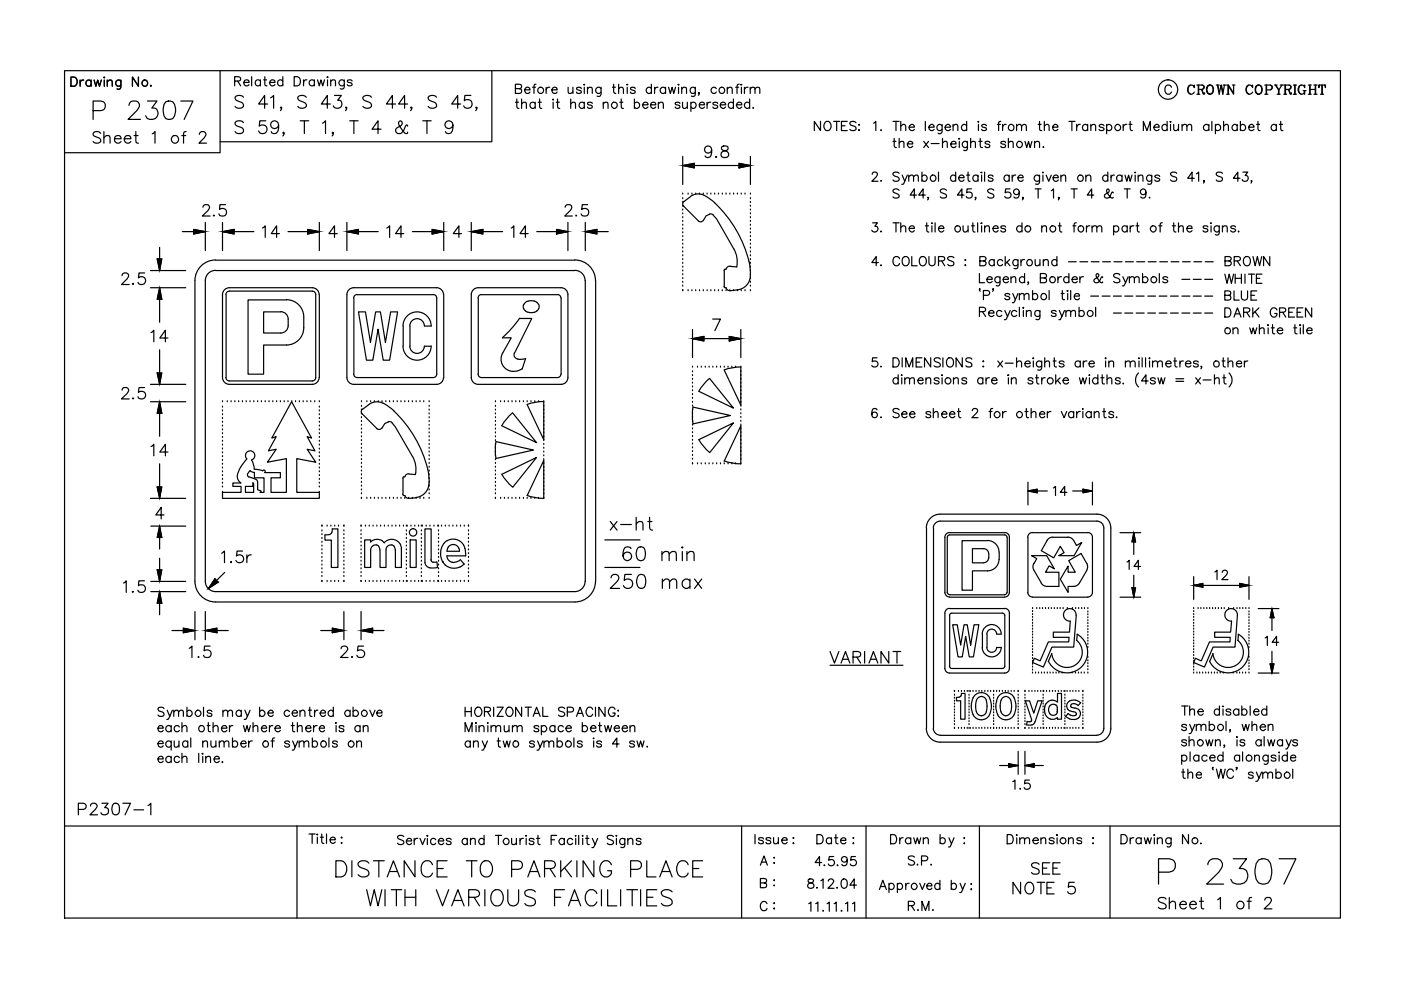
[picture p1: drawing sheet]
<svg xmlns="http://www.w3.org/2000/svg" width="297mm" height="210mm" viewBox="0 0 297 210" stroke-linecap="round" stroke-linejoin="round" font-family="sans-serif">
<g fill="none" stroke="#000" stroke-width=".25">
<path d="M13.7 15h270.5v179.6h-270.5zM15 16.3h.7a1.02 1.02 0 0 1 .7 1 1.02 1.02 0 0 1-.7 1h-.7zM17 17v1.3M17.8 17a.64 .64 0 0 0-.8 .5M19.3 17.3a.61 .61 0 0 0-.9-.1 .61 .61 0 0 0 0 .9 .61 .61 0 0 0 .9-.1M19.3 17v1.3M20 17l.3 1.3 .4-1.3 .4 1.3 .4-1.3M22.1 17v1.3M22.1 16.3v.2zM22.7 17.4l.5-.4 .5 .1 .1 1.2M22.7 17v1.3M25.6 17l-.1 1.8-.2 .1-.5-.1"/>
<path d="M25.6 17.3a.61 .61 0 0 0-.9-.1 .61 .61 0 0 0 0 .9 .61 .61 0 0 0 .9-.1M29.4 16.3v2l-1.3-2v2M32 18.1l-.1 .1h.2M46.7 15v17.4h-33M49.8 17.2l1.1-.1 .1-.3-.1-.3-.3-.2h-.8v1.9M50.4 17.2l.6 1M51.7 17.5h1.1a.6 .6 0 0 0-.8-.5 .6 .6 0 0 0-.2 .9 .62 .62 0 0 0 1 0M53.4 16.3v1.9M55.2 17.2a.62 .62 0 0 0-.9-.1 .62 .62 0 0 0 0 .9 .62 .62 0 0 0 .9-.1M55.2 16.9v1.3M55.9 16.9h.6M56.1 16.3v1.6l.1 .2 .4 .1"/>
<path d="M57.2 17.5h1.1a.57 .57 0 0 0-.6-.6 .57 .57 0 0 0-.5 .6v.2a.63 .63 0 0 0 .4 .5 .63 .63 0 0 0 .7-.3M60 17.2a.62 .62 0 0 0-.9-.1 .62 .62 0 0 0 0 .9 .62 .62 0 0 0 .9-.1M60 16.3v1.9M62.4 16.3h.6a1.05 1.05 0 0 1 .7 .9 1.05 1.05 0 0 1-.7 1h-.6zM64.4 16.9v1.3M65.1 16.9a.58 .58 0 0 0-.7 .6M66.6 17.2a.62 .62 0 0 0-.9-.1 .62 .62 0 0 0 0 .9 .62 .62 0 0 0 .9-.1M66.6 16.9v1.3M67.3 16.9l.4 1.3 .3-1.3 .4 1.3 .4-1.3M69.4 16.9v1.3M69.4 16.3l.2 .1-.2 .1zM70.1 17.3a.67 .67 0 0 1 .9-.3l.1 1.2"/>
<path d="M70.1 16.9v1.3M73 16.9v1.5a.53 .53 0 0 1-.9 .4M73 17.2a.64 .64 0 0 0-.9-.1 .64 .64 0 0 0 0 .9 .64 .64 0 0 0 .9-.1M74.6 17.2a.6 .6 0 0 0-1 0l.1 .2a.9 .9 0 0 1 .9 .5 .6 .6 0 0 1-1 0M104.3 15v15.1h-57.6M109.3 18.8l1.1-.1 .2-.3-.1-.4-.4-.1h-.8v1.9h.8l.4-.2v-.6l-.4-.2M111.2 19h1.2a.6 .6 0 0 0-.9-.5 .6 .6 0 0 0-.1 1 .56 .56 0 0 0 .5 .3 .56 .56 0 0 0 .5-.3M112.9 18.5h.7M113.6 17.9h-.3l-.1 .3v1.6M115.8 18.5v1.3M116.6 18.5a.64 .64 0 0 0-.8 .5M117 19h1.1a.6 .6 0 0 0-.8-.4 .6 .6 0 0 0-.2 .9 .57 .57 0 0 0 1 0"/>
<path d="M120.5 18.5v1.2l.5 .1 .5-.4M121.5 18.5v1.3M123.2 18.8a.57 .57 0 0 0-1 0l.3 .2 .7 .3v.2a.57 .57 0 0 1-1 0M123.9 18.5v1.3M123.9 17.9v.1zM124.6 18.9l.4-.4 .5 .1 .1 1.2M124.6 18.5v1.3M127.4 18.5l-.1 1.8-.2 .1h-.5M127.4 18.8a.63 .63 0 0 0-.9-.1 .63 .63 0 0 0 0 .9 .63 .63 0 0 0 .9-.1M129.9 18.5h.6M130.1 17.9v1.5l.1 .3 .4 .1M131.2 18.9l.4-.4 .5 .1 .1 1.2"/>
<path d="M131.2 17.9v1.9M132.9 17.9h.2zM133 18.5v1.3M134.7 18.8a.57 .57 0 0 0-1 0v.2l.9 .3 .1 .2a.57 .57 0 0 1-1 0M138.1 18.8a.61 .61 0 0 0-.9-.1 .61 .61 0 0 0 0 .9 .61 .61 0 0 0 .9-.1M138.1 17.9v1.9M138.8 18.5v1.3M139.5 18.5a.58 .58 0 0 0-.7 .5M141.1 18.8a.63 .63 0 0 0-.9-.1 .63 .63 0 0 0 0 .9 .63 .63 0 0 0 .9-.1M141.1 18.5v1.3M141.7 18.5l.4 1.3 .4-1.3 .3 1.3 .4-1.3M143.8 17.9h.2z"/>
<path d="M143.9 18.5v1.3M144.5 18.9l.5-.4 .5 .1 .1 1.2M144.5 18.5v1.3M147.4 18.5l-.1 1.8-.3 .1h-.4M147.4 18.8a.61 .61 0 0 0-.9-.1 .61 .61 0 0 0 0 .9 .61 .61 0 0 0 .9-.1M148.3 19.7h-.2h.2l-.2 .5M151.9 18.8a.61 .61 0 0 0-.9-.1 .61 .61 0 0 0 0 .9 .61 .61 0 0 0 .9-.1M154.2 18.9l.5-.4 .4 .1 .2 1.2M154.2 18.5v1.3M156 18.5h.6M156.7 17.9h-.3l-.1 .3v1.6M157.1 17.9h.2z"/>
<path d="M157.2 18.5v1.3M157.8 18.5v1.3M158.6 18.5a.64 .64 0 0 0-.8 .5M159.1 18.9l.4-.4 .5 .1 .1 1.2M159.1 18.5v1.3M160.1 18.9l.4-.4 .5 .1 .1 1.2M248.4 18.5a.72 .72 0 0 0-.8-.5 .72 .72 0 0 0-.6 .8v.4a.72 .72 0 0 0 .6 .8 .72 .72 0 0 0 .8-.5M252.4 18a1.11 1.11 0 0 0 0 2M253.1 18.3l.1 .3v-.6l-.1 .3a.75 .75 0 0 0-.8-.2 .75 .75 0 0 0-.5 .7 .83 .83 0 0 0 .2 .9 .83 .83 0 0 0 .9 .2l.3-.4M253.8 18h1.1l.4 .4-.1 .4-1.1 .2M253.8 20h.6M254.1 18v2"/>
<path d="M254.6 19l.3 .1 .3 .7h.2M254.8 19.1l.4 .9h.1l.1-.3M254.9 18l.3 .4v.4l-.3 .2M256.5 18a1 1 0 0 0-.7 1.1 1 1 0 0 0 .8 .9 1.06 1.06 0 0 0 .7-1 1.06 1.06 0 0 0-.7-1 1.03 1.03 0 0 0-.7 .9 1.03 1.03 0 0 0 .6 1.1M256.6 18a1.12 1.12 0 0 1 0 2M257.9 18h.6M258.1 18l.4 2 .4-2 .4 2 .3-2M258.2 18l.3 1.5M259 18l.3 1.5M259.3 18h.6M260.1 20h.5M260.1 18h.3"/>
<path d="M260.4 18v2M261.3 18h.5M261.5 19.8l-1.1-1.8v2M261.5 18v2l-1.1-1.8M264.8 18a1.11 1.11 0 0 0 0 2M265.5 18.3l.1 .3v-.6l-.1 .3a.75 .75 0 0 0-.8-.2 .75 .75 0 0 0-.5 .7 .83 .83 0 0 0 .1 .9 .83 .83 0 0 0 1 .2l.3-.4M266.8 18a1.01 1.01 0 0 0-.7 1.1 1.01 1.01 0 0 0 .9 .9 1.01 1.01 0 0 0 .6-1.1 1.01 1.01 0 0 0-.8-.9 1.12 1.12 0 0 0 0 2M267 18a1.12 1.12 0 0 1 0 2M268.2 18h1.1l.4 .2a.53 .53 0 0 1-.4 .9h-.8M268.2 20h.6M268.4 18v2M268.5 18v2"/>
<path d="M269.3 18l.3 .2a.51 .51 0 0 1-.3 .9M270.2 18h.6M270.4 18l.7 1.1v.9M270.5 18l.7 1.1v.9M270.8 20h.6M271.4 18h.6M271.8 18l-.6 1.1M272.2 18h1.1l.4 .4-.1 .4-1 .2M272.2 20h.6M272.4 18v2M272.6 18v2M273 19l.3 .1 .4 .8 .1-.1"/>
<path d="M273.2 19.1l.4 .9h.1l.1-.3M273.3 18l.4 .4-.1 .4-.3 .2M274.2 20h.7M274.2 18h.7M274.5 18v2M274.6 18v2M275.9 18a1.11 1.11 0 0 0 0 2M276.3 19.2h.6M276.5 18.3l.1 .3v-.6l-.1 .3a.75 .75 0 0 0-.8-.2 .75 .75 0 0 0-.5 .7l.2 .9a.65 .65 0 0 0 1.1 0M276.5 19.2v.8M276.6 19.2v.8M277.4 18h.6"/>
<path d="M277.4 20h.6M277.7 18v2M277.8 18v2M277.8 19h1.1M278.6 18h.6M278.6 20h.6M278.9 18v2M279.7 18l-.1 .6v-.6h1.4v.6l-.1-.6M280 20h.6M280.3 18v2M19.7 23.5h1.7a1.02 1.02 0 0 0 1-1.1 1.02 1.02 0 0 0-1-1h-1.7v3.9M21.3 28.3a.88 .88 0 0 0-.8-.4 .88 .88 0 0 0-.8 .6l.3 .3 .9 .4a.56 .56 0 0 1 .4 .4 .56 .56 0 0 1-.2 .6 1.05 1.05 0 0 1-1.4-.2"/>
<path d="M22 29.2l.6-.5 .6 .1 .1 1.6M22 27.9v2.5M24.3 29.4h1.4a.61 .61 0 0 0-.5-.7 .79 .79 0 0 0-.9 1.1 .79 .79 0 0 0 1.4 .2M26.3 29.4h1.4a.75 .75 0 0 0-1-.6 .75 .75 0 0 0-.2 1.2 .74 .74 0 0 0 1.2 0M27.4 22.4a.95 .95 0 0 1 .7-1h.7a.96 .96 0 0 1 .6 1.5l-2.3 2.4h2.7M28.4 28.7h.9M28.8 27.9v2l.1 .3 .5 .2M31.3 21.4h2l-1.1 1.5a1.21 1.21 0 0 1 1.3 1.1 1.21 1.21 0 0 1-1.1 1.3 1.11 1.11 0 0 1-1.5-.7M32.3 28.4l.6-.5v2.5M35.2 21.6a1.31 1.31 0 0 1 1.8 .5 3.1 3.1 0 0 1-.4 3 1.28 1.28 0 0 1-1.8-.5 3.3 3.3 0 0 1 .4-3zM38.3 21.4h2.6l-1.9 3.9M38.5 28.7h.9"/>
<path d="M39.5 27.9l-.5 .1-.1 .4v2M42.3 28.5l.1-.3 .3-.3 .7 .1a.55 .55 0 0 1 .1 .8l-1.3 1.6h1.6M51.6 26a1.17 1.17 0 0 0-1.8 0 .68 .68 0 0 0 .5 .8l.8 .2a.67 .67 0 0 1 .5 .5 .67 .67 0 0 1-.2 .7 1.16 1.16 0 0 1-1.6-.3M51.6 20.6a1.17 1.17 0 0 0-1.8 0 .68 .68 0 0 0 .5 .8l.8 .3a.65 .65 0 0 1 .5 .5 .65 .65 0 0 1-.2 .6 1.23 1.23 0 0 1-1.6-.2M56.4 25.6h-1.3l-.1 1.2a.94 .94 0 0 1 1.4-.1 .94 .94 0 0 1-.2 1.4 .94 .94 0 0 1-1.4-.3M56.7 22.1h-1.9l1.3-1.9v2.7M57.4 20.7l.6-.5v2.7M59.1 26.5a.85 .85 0 0 1-1.2 .7 .85 .85 0 0 1-.3-1.3 .85 .85 0 0 1 1.3 .1 2.35 2.35 0 0 1-.3 2.2 .76 .76 0 0 1-1.1-.3M59.7 22.8l-.1 .1-.2-.1 .2-.1a.49 .49 0 0 1-.2 .8M60.2 28.2l-.1 .1-.1-.1 .1-.2a.53 .53 0 0 1-.1 .8M63.6 25.6h1.9M64.5 25.6v2.7"/>
<path d="M65 20.6a1.23 1.23 0 0 0-1.9 0 .68 .68 0 0 0 .5 .8 1.56 1.56 0 0 1 1.4 .8v.4a1.23 1.23 0 0 1-1.9 0M68.4 26.1l.6-.5v2.7M70 22.1h-1.9l1.3-1.9v2.7M70.7 28.2l-.2 .1-.1-.1 .1-.2a.53 .53 0 0 1-.1 .8M70.9 20.2h1.5l-.8 1.1a.87 .87 0 0 1 .9 1 .87 .87 0 0 1-1.2 .6l-.4-.1-.2-.4M73.5 22.8l-.1 .1-.1-.1 .1-.1a.49 .49 0 0 1-.1 .8M74.1 25.6h1.8M75 25.6v2.7M78.8 20.6a1.21 1.21 0 0 0-1.9 0 .66 .66 0 0 0 .6 .8l.7 .3a.65 .65 0 0 1 .5 .5 .65 .65 0 0 1-.2 .6 1.3 1.3 0 0 1-1.6-.2M80.8 27.4h-1.9l1.3-1.8v2.7M83.9 22.1h-2l1.3-1.9v2.7M86.4 26.8l-.2-.3-.3 .4a1.6 1.6 0 0 1-1.5 1.4 .67 .67 0 0 1-.5-.5 .67 .67 0 0 1 .2-.7l.9-.5a.57 .57 0 0 0 .3-.5 .57 .57 0 0 0-.4-.5l-.3 .1a1 1 0 0 0 .3 1.3l.9 1.2 .5 .1 .1-.3"/>
<path d="M86.4 22.1h-1.9l1.3-1.9v2.7M87.3 22.8l-.1 .1-.1-.1 .1-.1a.49 .49 0 0 1-.1 .8M89.6 25.6h1.8M90.5 25.6v2.7M92.6 20.6a1.17 1.17 0 0 0-1.8 0 .68 .68 0 0 0 .5 .8l.7 .3a.65 .65 0 0 1 .5 .5 .65 .65 0 0 1-.2 .6 1.23 1.23 0 0 1-1.5-.2M96 26.5a.85 .85 0 0 1-1.1 .7 .85 .85 0 0 1-.4-1.3 .85 .85 0 0 1 1.4 .1 2.35 2.35 0 0 1-.3 2.2 .76 .76 0 0 1-1.1-.3M97.7 22.1h-1.9l1.2-1.9v2.7M99.8 20.2h-1.2l-.2 1.2a.95 .95 0 0 1 1.5 0 .95 .95 0 0 1-.2 1.4 .95 .95 0 0 1-1.4-.4M101.1 22.8l-.1 .1-.1-.1 .1-.1a.49 .49 0 0 1-.1 .8M109.3 21.7h.7M109.6 21v1.6l.1 .3 .3 .1M110.6 22.1l.5-.4 .4 .1 .1 1.2"/>
<path d="M110.6 21v2M113.5 21.9a.62 .62 0 0 0-.9 0 .62 .62 0 0 0 0 .9 .62 .62 0 0 0 .9-.1M113.5 21.7v1.3M114.1 21.7h.7M114.4 21v1.6l.1 .3 .4 .1M117.3 21.7v1.3M117.3 21v.2zM118 21.7h.6M118.2 21v1.6l.1 .3 .4 .1M121 22.1l.5-.4 .4 .1 .1 1.2M121 21v2M123.9 21.9a.62 .62 0 0 0-.9 0 .62 .62 0 0 0 0 .9 .62 .62 0 0 0 .9-.1"/>
<path d="M123.9 21.7v1.3M125.6 21.9a.62 .62 0 0 0-1 0 .9 .9 0 0 0 .9 .5l.1 .3a.57 .57 0 0 1-1 0M127.9 22.1l.5-.4 .4 .1 .1 1.2M127.9 21.7v1.3M131.4 21.7h.7M131.7 21v1.6l.1 .3 .4 .1M134.5 21.9a.62 .62 0 0 1 .9 0 .62 .62 0 0 1 0 .9 .62 .62 0 0 1-.9-.1M134.5 21v2M136.2 22.2h1.2a.57 .57 0 0 0-.6-.6 .57 .57 0 0 0-.6 .6v.2a.61 .61 0 0 0 .5 .6 .61 .61 0 0 0 .7-.3M137.9 22.2h1.1a.6 .6 0 0 0-.8-.5 .6 .6 0 0 0-.2 1 .57 .57 0 0 0 1 0M139.6 22.1l.5-.4 .4 .1 .1 1.2M139.6 21.7v1.3"/>
<path d="M144.2 21.9a.62 .62 0 0 0-1.1 0l.1 .2 .9 .3 .1 .3a.57 .57 0 0 1-1.1 0M144.7 21.7l.1 1.2 .5 .1 .4-.4M144.8 35.1l2.4-.5v1zM144.8 35.1h14.3M144.8 33.1v6M145.7 21.7v1.3M146.5 21.9a.62 .62 0 0 1 .9 0 .62 .62 0 0 1 0 .9 .62 .62 0 0 1-.9-.1M146.5 21.7v1.9M148.3 22.2h1.1a.6 .6 0 0 0-.9-.5 .6 .6 0 0 0-.2 1 .57 .57 0 0 0 1.1 0M149.9 21.7v1.3M150.7 21.7a.64 .64 0 0 0-.8 .5M150.9 31.7a.76 .76 0 0 1-1 .7 .76 .76 0 0 1-.4-1.2 .76 .76 0 0 1 1.3 .1 2.22 2.22 0 0 1-.2 2 .72 .72 0 0 1-1.1-.2"/>
<path d="M151.8 33.1l-.1 .2 .1 .1 .1-.1M152.2 21.9a.62 .62 0 0 0-1.1 0 .9 .9 0 0 0 1 .5l.1 .3a.57 .57 0 0 1-1.1 0M152.7 22.2h1.2a.62 .62 0 0 0-1-.4 .62 .62 0 0 0 .1 1.1 .54 .54 0 0 0 .9-.2M153.1 31.1l-.1 .4 .3 .4a1.02 1.02 0 0 1 1.2 1 .82 .82 0 0 1-1.1 .5 .82 .82 0 0 1-.4-1.1l1-.4a.51 .51 0 0 0 .3-.8l-.4-.2zM155.5 21.9a.62 .62 0 0 0-.9 0 .62 .62 0 0 0 0 .9 .62 .62 0 0 0 .9-.1M155.5 21v2M156.1 22.2h1.2a.57 .57 0 0 0-.6-.6 .57 .57 0 0 0-.6 .6v.2a.61 .61 0 0 0 .5 .6 .61 .61 0 0 0 .7-.3M156.7 34.6l2.4 .5-2.4 .5zM158.9 21.9a.62 .62 0 0 0-.9 0 .62 .62 0 0 0 0 .9 .62 .62 0 0 0 .9-.1M158.9 21v2M159.1 33.1v6M159.7 22.8v.2l.1-.1"/>
<path d="M174 25.7v2l-1.4-2v2M175.1 25.8a.95 .95 0 0 1 1.1 .5 .95 .95 0 0 1-.2 1.1 .74 .74 0 0 1-.8 .3 .74 .74 0 0 1-.5-.7v-.5zM176.8 25.7h1.2M177.4 25.7v2M178.4 26.7h.8M179.6 25.7h-1.2v2h1.2M181.5 26a.73 .73 0 0 0-.7-.3 .73 .73 0 0 0-.6 .5l.2 .3 .9 .3 .2 .6a.92 .92 0 0 1-1.3 0M182 27.6h.2zM182.1 26.4v.2zM184.9 37l.1-.3 .3-.2 .6 .2a.66 .66 0 0 1-.1 .8l-1 .9h1.4M185.2 26.1l.5-.4v2M186.8 27.5v.2l.1-.1"/>
<path d="M186.8 38.3l-.1 .1h.2M189.3 25.7h1.3M189.3 30h.7M189.6 29.3v1.6l.1 .3 .3 .1M190 25.7v2M190.6 30.4l.5-.4 .5 .1 .1 1.2M190.6 29.3v2M190.6 36.7a.75 .75 0 0 0-1.3 .3l.4 .3 .7 .3 .2 .5a.84 .84 0 0 1-1.3 0M191 26.8l.4-.4 .5 .1 .1 1.2M191 25.7v2M191.3 37.1l.5 1.3 .6-1.3M191.8 38.4l-.2 .6-.4 .1"/>
<path d="M192.4 30.5h1.1a.6 .6 0 0 0-.8-.5 .6 .6 0 0 0-.2 1 .56 .56 0 0 0 .5 .3 .56 .56 0 0 0 .5-.3M192.7 37.5l.4-.4 .5 .1 .1 1.2M192.7 37.1v1.3M192.8 27h1.1a.56 .56 0 0 0-.6-.7 .56 .56 0 0 0-.5 .7 .61 .61 0 0 0 .3 .6 .61 .61 0 0 0 .8-.2M193.7 37.5l.5-.4 .4 .1 .1 1.2M195.5 37.4a.61 .61 0 0 1 .9-.1 .61 .61 0 0 1 0 .9 .61 .61 0 0 1-.9-.1M195.5 36.5v1.9M195.8 30l1.1 1.3M196.2 25.7v2M196.9 30l-1.1 1.3M196.9 27h1.1a.56 .56 0 0 0-.5-.7 .56 .56 0 0 0-.6 .7 .61 .61 0 0 0 .4 .6 .61 .61 0 0 0 .7-.2M197.4 30.4h1.7"/>
<path d="M199 36.5v1.9M199.7 26.4v1.8a.49 .49 0 0 1-.8 0M199.7 26.7a.62 .62 0 0 0-.9-.1 .62 .62 0 0 0 0 .9 .62 .62 0 0 0 .9-.1M199.8 30.4l.5-.4 .5 .1v1.2M199.8 29.3v2M200.4 27h1.1a.62 .62 0 0 0-.8-.6 .62 .62 0 0 0-.2 1 .65 .65 0 0 0 1 0M201.6 30.5h1.1a.6 .6 0 0 0-.8-.5 .6 .6 0 0 0-.2 1 .57 .57 0 0 0 1 0M202.1 26.8l.4-.4 .5 .1 .1 1.2M202.1 26.4v1.3M202.6 37.4a.61 .61 0 0 0-.9-.1 .61 .61 0 0 0 0 .9 .61 .61 0 0 0 .9-.1M202.6 36.5v1.9M203.3 29.4h.2z"/>
<path d="M203.3 37.7h1.1a.6 .6 0 0 0-.8-.5 .6 .6 0 0 0-.2 .9 .56 .56 0 0 0 .5 .4 .56 .56 0 0 0 .5-.4M203.4 30v1.3M204.9 26.7a.62 .62 0 0 0-.9-.1 .62 .62 0 0 0 0 .9 .62 .62 0 0 0 .9-.1M204.9 25.7v2M204.9 37.1h.7M205.1 30l-.1 1.7-.2 .2-.5-.1M205.1 30.3a.61 .61 0 0 0-.9-.1 .61 .61 0 0 0 0 .9 .61 .61 0 0 0 .9-.1M205.2 36.5v1.6l.1 .3h.4M205.8 30.4l.5-.4 .4 .1 .1 1.2M205.8 29.3v2M207.4 25.8h.1zM207.4 37.4a.61 .61 0 0 0-.9-.1 .61 .61 0 0 0 0 .9 .61 .61 0 0 0 .9-.1"/>
<path d="M207.4 37.1v1.3M207.4 26.4v1.3M207.5 30h.7M207.8 29.3v1.6l.1 .3 .4 .1M208 36.6h.2zM208.1 37.1v1.3M208.8 36.5v1.9M209.1 26.7a.57 .57 0 0 0-1 0 .9 .9 0 0 0 1 .4v.3a.62 .62 0 0 1-1 0M209.9 30.3a.56 .56 0 0 0-.5-.4 .56 .56 0 0 0-.6 .4l.1 .1a.9 .9 0 0 1 1 .5v.1a.56 .56 0 0 1-.5 .3 .56 .56 0 0 1-.6-.3M210.5 37.4a.57 .57 0 0 0-1 0l.1 .2 .9 .3v.2a.57 .57 0 0 1-1 0M211.5 26.4h.6M212.2 25.7l-.4 .1-.1 .3v1.6"/>
<path d="M212.6 26.4v1.3M213.2 30.3a.56 .56 0 0 0-.5-.4 .56 .56 0 0 0-.5 .4l.1 .1a.9 .9 0 0 1 .9 .5v.1a.56 .56 0 0 1-.5 .3 .56 .56 0 0 1-.5-.3M213.3 26.4a.72 .72 0 0 0-.7 .6M213.8 30.4l.5-.4 .4 .1 .1 1.2M213.8 29.3v2M214 37.4a.61 .61 0 0 0-.9-.1 .61 .61 0 0 0 0 .9 .61 .61 0 0 0 .9-.1M214 37.1v1.3M214.6 37.1v1.3M215.4 37.1a.64 .64 0 0 0-.8 .6M215.5 26.8l.5-.4 .5 .1 .1 1.2M215.5 26.4v1.3M215.8 37.7h1.1v-.2a.64 .64 0 0 0-1.1-.1 .64 .64 0 0 0 .5 1h.3l.3-.3"/>
<path d="M216.6 26.8l.5-.4 .4 .1 .1 1.2M217.3 30l.4 1.3 .4-1.3 .3 1.3 .4-1.3M219.3 30.4l.5-.4 .5 .1 .1 1.2M219.3 30v1.3M220.1 26.4h.6M220.4 25.7v1.6l.1 .3 .4 .1M220.4 37.1l-.1 1.8-.3 .2-.4-.1M220.4 37.4a.63 .63 0 0 0-.9-.1 .63 .63 0 0 0 0 1 .63 .63 0 0 0 .9-.2M221.1 36.5v.2zM221.1 37.1v1.3M221.2 31.1l-.1 .1h.2M221.4 26.8l.5-.4 .4 .1 .1 1.2"/>
<path d="M221.4 25.7v2M221.8 37.1l.5 1.3 .6-1.3M223.2 27h1.1a.55 .55 0 0 0-.6-.7 .55 .55 0 0 0-.5 .7 .61 .61 0 0 0 .4 .7 .61 .61 0 0 0 .7-.3M223.3 37.7h1.1a.6 .6 0 0 0-.9-.5 .6 .6 0 0 0-.1 .9 .57 .57 0 0 0 1 0M224.9 37.5l.5-.4 .5 .1v1.2M224.9 37.1v1.3M226.6 25.7h1.3M227.3 25.7v2M228.3 26.4v1.3M229 26.4a.72 .72 0 0 0-.7 .6M230.2 37.5l.5-.4 .5 .1 .1 1.2M230.2 37.1v1.3"/>
<path d="M230.6 26.7a.62 .62 0 0 0-.9-.1 .62 .62 0 0 0 0 .9 .62 .62 0 0 0 .9-.1M230.6 26.4v1.3M231.3 26.8l.4-.4 .5 .1 .1 1.2M231.3 26.4v1.3M234.1 26.7a.6 .6 0 0 0-1.1 0l.3 .3 .6 .1 .2 .3a.65 .65 0 0 1-1.1 0M234.6 26.7a.62 .62 0 0 1 .9-.1 .62 .62 0 0 1 0 .9 .62 .62 0 0 1-.9-.1M234.6 26.4v2M234.9 37.4a.61 .61 0 0 0-.9-.1 .61 .61 0 0 0 0 .9 .61 .61 0 0 0 .9-.1M234.9 36.5v1.9M235.6 37.1v1.3M236.3 37.1a.58 .58 0 0 0-.7 .6M237.9 37.4a.63 .63 0 0 0-1-.1 .63 .63 0 0 0 0 1 .63 .63 0 0 0 1-.2"/>
<path d="M237.9 37.1v1.3M238.1 26.4v1.3M238.5 37.1l.4 1.3 .4-1.3 .3 1.3 .4-1.3M238.9 26.4a.72 .72 0 0 0-.8 .6M239.4 26.4h.6M239.6 25.7v1.6l.1 .3 .4 .1M240.6 36.6h.2zM240.7 37.1v1.3M241.3 37.5l.5-.4 .4 .1 .1 1.2M241.3 37.1v1.3M242.4 27.7v-2l.8 2 .7-2v2M244.2 37.1l-.1 1.8-.3 .2-.5-.1"/>
<path d="M244.2 37.4a.61 .61 0 0 0-.9-.1 .61 .61 0 0 0 0 .9 .61 .61 0 0 0 .9-.1M244.7 27h1.1a.56 .56 0 0 0-.6-.7 .56 .56 0 0 0-.5 .7 .61 .61 0 0 0 .3 .6 .61 .61 0 0 0 .8-.2M245.9 37.4a.6 .6 0 0 0-1.1 0l1 .5 .1 .2a.6 .6 0 0 1-1.1 0M247.5 26.7a.62 .62 0 0 0-1-.1 .62 .62 0 0 0 0 .9 .62 .62 0 0 0 1-.1M247.5 25.7v2M248.2 25.7l.1 .1-.1 .1zM248.2 26.4v1.3M248.8 26.4l.1 1.2 .5 .1 .5-.4M249.5 36.7a.75 .75 0 0 0-1.3 .3l.4 .3 .5 .2a.47 .47 0 0 1 .4 .4 .47 .47 0 0 1-.2 .5 .91 .91 0 0 1-1.1-.3M249.9 26.4v1.3M250.6 26.8l.5-.4 .5 .1v1.2M250.6 26.4v1.3"/>
<path d="M251.6 26.8l.5-.4 .5 .1 .1 1.2M253.2 37.8h-1.4l.9-1.3v1.9M253.7 36.9l.4-.4v1.9M255.4 38.4h-.2h.2l-.2 .4M256.3 26.7a.64 .64 0 0 0-.9-.1 .64 .64 0 0 0 0 .9 .64 .64 0 0 0 .9-.1M256.3 26.4v1.3M256.9 25.7v2M257.7 26.7a.62 .62 0 0 1 .9-.1 .62 .62 0 0 1 0 .9 .62 .62 0 0 1-.9-.1M257.7 26.4v2M259.2 36.7a.75 .75 0 0 0-1.3 .3l.3 .3 .6 .2a.48 .48 0 0 1 .4 .6 .84 .84 0 0 1-1.3 0M259.4 26.8l.5-.4 .5 .1v1.2M259.4 25.7v2"/>
<path d="M262.3 26.7a.62 .62 0 0 0-.9-.1 .62 .62 0 0 0 0 .9 .62 .62 0 0 0 .9-.1M262.3 26.4v1.3M262.9 37.8h-1.4l.9-1.3v1.9M263 26.7a.62 .62 0 0 1 .9-.1 .62 .62 0 0 1 0 .9 .62 .62 0 0 1-.9-.1M263 25.7v2M263.5 36.5h1.1l-.6 .7a.64 .64 0 0 1 .5 1 .64 .64 0 0 1-1.1-.1M264.8 27h1.1a.55 .55 0 0 0-.6-.7 .55 .55 0 0 0-.5 .7 .61 .61 0 0 0 .3 .7 .61 .61 0 0 0 .8-.3M265.4 38.4h-.2h.2l-.2 .4M266.4 26.4h.7M266.7 25.7v1.6l.1 .3 .4 .1M270.6 26.7a.62 .62 0 0 0-.9-.1 .62 .62 0 0 0 0 .9 .62 .62 0 0 0 .9-.1M270.6 26.4v1.3"/>
<path d="M271.2 26.4h.7M271.5 25.7v1.6l.1 .3 .4 .1M25.9 58.5l.2-.5a.79 .79 0 0 1 1 .1 .76 .76 0 0 1-.2 1l-1.1 1.2h1.6M30.7 57.9h-1.2l-.1 1a.86 .86 0 0 1 1.2 0 .86 .86 0 0 1-.1 1.3 .86 .86 0 0 1-1.2-.3M31.9 57.4h7.5M33.3 54.9h1l-.5 2.5zM33.8 52.5v4.9M38.7 49.1h4.8M41.1 48.6l2.4 .5-2.4 .5zM43 43.9l.2-.3a.85 .85 0 0 1 1-.1 .76 .76 0 0 1-.1 1.2l-1.2 1.1h1.6M43.5 47.2v5.9M45.4 45.6l-.2 .1h.3"/>
<path d="M45.7 55.1a4.4 4.4 0 0 0-4.4 4.4v63.8M45.7 57.3a2.18 2.18 0 0 0-2.2 2.2v63.8M45.7 55.2h76.2M45.7 57.4h76.2M47.2 49.1l2.4-.5v1zM47.2 47.2v5.9M47.2 49.1h6.6M47.8 43.4h-1.2l-.1 1a.85 .85 0 0 1 1.3 0 .85 .85 0 0 1-.1 1.3 .85 .85 0 0 1-1.3-.4M55.6 48.3l.6-.4v2.4M59.2 49.5h-1.7l1.1-1.6v2.4M61.1 49.1h6.6M65.2 48.6l2.5 .5-2.5 .5z"/>
<path d="M67.7 47.2v5.9M71.5 49.5h-1.8l1.2-1.6v2.4M73.5 49.1l2.5-.5v1zM73.5 49.1h6.7M73.5 47.2v5.9M82 48.3l.6-.4v2.4M85.6 49.5h-1.7l1.1-1.6v2.4M87.4 49.1h6.7M91.6 48.6l2.5 .5-2.5 .5zM94.1 47.2v5.9M97.8 49.5h-1.7l1.2-1.6v2.4M99.9 49.1l2.5-.5v1z"/>
<path d="M99.9 49.1h6.7M99.9 47.2v5.9M108.4 48.3l.5-.4v2.4M112 49.5h-1.8l1.2-1.6v2.4M113.8 49.1h6.6M118 48.6l2.4 .5-2.4 .5zM119.8 43.9l.1-.3a.82 .82 0 0 1 1.2 0 .85 .85 0 0 1-.2 1.1l-1.2 1.1h1.6M120.4 47.2v5.9M121.9 55.1a4.4 4.4 0 0 1 4.4 4.4M121.9 57.3a2.18 2.18 0 0 1 2.2 2.2M122.1 45.6v.2l.2-.1M124.1 49.1l2.4-.5v1z"/>
<path d="M124.1 49.1h4.9M124.1 47.2v5.9M124.1 59.5v63.8M124.6 43.4h-1.1l-.2 1a.85 .85 0 0 1 1.3 0 .85 .85 0 0 1-.2 1.3 .85 .85 0 0 1-1.2-.4M126.3 59.5v63.8M144.8 59.9h.1M144.8 59.1h.1M144.8 58.3h.1M144.8 57.4h.1M144.8 56.6h.1M144.8 55.8h.1M144.8 55h.1"/>
<path d="M144.8 54.2h.1M144.8 53.4h.1M144.8 52.6h.1M144.8 51.8h.1M144.8 51h.1M144.8 50.2h.1M144.8 49.4h.1M144.8 48.6h.1M144.8 47.8h.1M144.8 46.9h.1M144.8 46.1h.1M144.8 45.3h.1"/>
<path d="M144.8 44.5h.1M144.8 43.7h.1M144.8 42.9h.1M144.8 42.1h.1M144.8 41.1h.1M145 42.7l-.2 .5v.4l3.4 3.4h.4l.4-.1 .7-1.1 .8-.4M145.9 41.1h.1M146.4 41.7a3 3 0 0 1 3.7 .2l1.6 1.2M146.4 41.7l-1.4 1M146.7 41.1h.1M147.5 41.1h.1M148.3 41.1h.1"/>
<path d="M149.1 41.1h.1M149.9 41.1h.1M150.4 45.4l.3-.1 .5 .3M150.7 41.1h.1M151.2 45.6l.7 .8 3.7 6.4M151.5 41.1h.1M151.6 43.1a25.6 25.6 0 0 1 7.2 12.3M152.3 41.1h.1M153.1 41.1h.1M153.6 57.4v3.3M153.7 57.1l-.2 .2M153.9 41.1h.1"/>
<path d="M154 57l-.2 .1M154.7 41.1h.1M154.8 56.4a.78 .78 0 0 0-.8 .6M154.8 56.5l1.4 .1M155.5 41.1h.1M155.6 52.7l.6 1.6 .1 1.1-.1 1.2M156.4 41.1h.1M157.2 41.1h.1M158 41.1h.1M158.8 55.4l.3 1.6v1.6M159.1 58.6a3.1 3.1 0 0 1-2.8 2.9M159.1 41.1h.1"/>
<path d="M159.1 42.1h.1M159.1 42.9h.1M159.1 43.7h.1M159.1 44.5h.1M159.1 45.3h.1M159.1 46.1h.1M159.1 46.9h.1M159.1 47.8h.1M159.1 48.6h.1M159.1 49.4h.1M159.1 50.2h.1M159.1 51h.1"/>
<path d="M159.1 51.8h.1M159.1 52.6h.1M159.1 53.4h.1M159.1 54.2h.1M159.1 55h.1M159.1 55.8h.1M159.1 56.6h.1M159.1 57.4h.1M159.1 58.3h.1M159.1 59.1h.1M159.1 59.9h.1M185 47.2h1l-.5 .8a.64 .64 0 0 1 .5 1 .64 .64 0 0 1-1.2-.2"/>
<path d="M186.2 55.7h-1.4l1-1.3v1.9M186.8 49v.2l.1-.1M186.8 56.1l-.1 .2h.2M189.3 47.2h1.3M190 47.2v2M190.6 40.3a.73 .73 0 0 0-.7-.3 .73 .73 0 0 0-.6 .5l.2 .3 .9 .4 .2 .2v.3a.92 .92 0 0 1-1.3 0M190.7 54.9a.72 .72 0 0 0-.8-.5 .72 .72 0 0 0-.6 .7 .86 .86 0 0 0 .2 1 .86 .86 0 0 0 .9 .2l.3-.4M191 48.3l.4-.4 .5 .1 .1 1.2M191 47.2v2M191.4 54.7a.74 .74 0 0 1 .9-.3 .74 .74 0 0 1 .5 .7 .86 .86 0 0 1-.2 1 .86 .86 0 0 1-.9 .2 1.27 1.27 0 0 1-.3-1.6zM192.8 48.4h1.1a.6 .6 0 0 0-.9-.5 .6 .6 0 0 0-.2 1 .57 .57 0 0 0 1.1 0M193.3 54.4v1.9h1.2"/>
<path d="M194.3 41.4h-1.3l.9-1.4v2M195.1 54.7a.74 .74 0 0 1 .8-.3 .74 .74 0 0 1 .5 .7 .9 .9 0 0 1-.2 .9 .9 .9 0 0 1-.9 .3l-.4-.7zM196.2 47.9h.7M196.2 41.4h-1.4l.9-1.4v2M196.5 47.2v1.6l.1 .3 .3 .1M196.9 41.9h-.2h.2l-.2 .5M196.9 54.4v1.4a.66 .66 0 0 0 .7 .6 .66 .66 0 0 0 .7-.6v-1.4M197.6 47.9v1.3M197.6 47.2l.1 .1-.1 .1zM198.3 47.2v2M199 48.4h1.1a.57 .57 0 0 0-.5-.6 .57 .57 0 0 0-.6 .6v.2a.61 .61 0 0 0 .4 .6 .61 .61 0 0 0 .7-.3M199 55.3l1.1-.1 .2-.3-.1-.3-.4-.2h-.8v1.9"/>
<path d="M199.7 55.3l.6 1M200.7 40.3a.73 .73 0 0 0-.7-.3 .73 .73 0 0 0-.6 .5l.1 .3 1.1 .5 .1 .4a.92 .92 0 0 1-1.3 0M202.2 54.7a.75 .75 0 0 0-1.3 .2l.2 .2 .8 .3a.47 .47 0 0 1 .3 .4 .47 .47 0 0 1-.1 .5 .91 .91 0 0 1-1.2-.3M204.2 47.9l.1 1.2 .5 .1 .4-.4M204.4 41.4h-1.4l.9-1.4v2M204.6 55.1h.2zM204.7 56.1l.1 .2h-.1zM205.2 47.9v1.3M206 40h-1l-.1 .9a.68 .68 0 0 1 1.1 0 .68 .68 0 0 1-.1 1 .68 .68 0 0 1-1-.2M206 47.9h.6M206.3 47.2v1.6v.3l.4 .1M206.9 41.9h-.2h.2l-.2 .5"/>
<path d="M207.3 47.2v2M207.7 58v1.9h1.1M207.7 55.3l1.1-.1a.4 .4 0 0 0 .3-.4 .4 .4 0 0 0-.3-.3l-1.1-.1v1.9h.9a.51 .51 0 0 0 .5-.5 .51 .51 0 0 0-.5-.5M208 47.3h.2zM208.1 47.9v1.3M208.8 48.3l.4-.4 .5 .1 .1 1.2M208.8 47.9v1.3M209.2 59.2h1.2a.57 .57 0 0 0-.6-.6 .57 .57 0 0 0-.6 .6v.2a.63 .63 0 0 0 .5 .5 .63 .63 0 0 0 .7-.2M210.5 48.4h1.1a.6 .6 0 0 0-.8-.5 .6 .6 0 0 0-.2 1 .57 .57 0 0 0 1 0M210.7 40.3a.73 .73 0 0 0-.7-.3 .73 .73 0 0 0-.6 .5l.2 .3 .9 .4 .2 .5a.92 .92 0 0 1-1.3 0M210.8 55.3a.61 .61 0 0 0-.9-.1 .61 .61 0 0 0 0 .9 .61 .61 0 0 0 .9-.1M210.8 55v1.3"/>
<path d="M212 58.7v1.5a.49 .49 0 0 1-.3 .4 .49 .49 0 0 1-.5-.1M212 58.9a.62 .62 0 0 0-.9 0 .62 .62 0 0 0 0 .9 .62 .62 0 0 0 .9-.1M212.6 55.3a.61 .61 0 0 0-.9-.1 .61 .61 0 0 0 0 .9 .61 .61 0 0 0 .9-.1M212.7 59.2h1.1a.6 .6 0 0 0-.8-.5 .6 .6 0 0 0-.2 1 .62 .62 0 0 0 1 0M213.1 54.4v1.9M213.2 48.1a.6 .6 0 0 0-1 0l.1 .2a.9 .9 0 0 1 .9 .5v.1a.56 .56 0 0 1-.5 .3 .56 .56 0 0 1-.5-.3M213.5 55.6l.6 .7M214.1 55l-1 1M214.1 40h-.9l-.1 .9a.7 .7 0 0 1 1.1 0 .7 .7 0 0 1-.1 1 .7 .7 0 0 1-1.1-.2M214.3 59l.5-.3 .5 .1 .1 1.1M214.3 58.7v1.2M215.8 55l-.1 1.8-.3 .2-.4-.1"/>
<path d="M215.8 55.3a.61 .61 0 0 0-.9-.1 .61 .61 0 0 0 0 .9 .61 .61 0 0 0 .9-.1M216.1 40.7a.61 .61 0 0 1-.8 .6 .61 .61 0 0 1-.3-.9 .61 .61 0 0 1 1-.1 1 1 0 0 1-.6 1.7l-.4-.3M216.5 55v1.3M216.7 48.1a.64 .64 0 0 0-1-.1 .64 .64 0 0 0 0 1 .64 .64 0 0 0 1-.1M216.7 47.2v2M216.9 41.9h-.1h.1l-.1 .5M217.2 55a.64 .64 0 0 0-.7 .6M217.2 58.9a.62 .62 0 0 0-.9 0 .62 .62 0 0 0 0 .9 .62 .62 0 0 0 .9-.1M217.2 58v1.9M218.1 59.9h-.2h.2l-.2 .4M219.5 40h1.2M219.5 55l.1 1.3h.4l.5-.3"/>
<path d="M220.1 40v2M220.5 55v1.3M220.6 58.9l1.1-.1 .2-.3-.2-.4-1.1-.1v1.9h1.1l.2-.3a.52 .52 0 0 0-.5-.7M220.9 48.3l.4-.4 .5 .1 .1 1.2M220.9 47.9v1.3M221.2 55.4l.5-.4 .4 .1 .2 1.2M221.2 55v1.3M222.9 40.4l.5-.4v2M224.1 55.3a.61 .61 0 0 0-.9-.1 .61 .61 0 0 0 0 .9 .61 .61 0 0 0 .9-.1M224.1 54.4v1.9M224.3 58.7v1.2M224.4 47.9h.6"/>
<path d="M224.6 41.9h-.2h.2l-.2 .5M224.7 47.2v1.6l.1 .3 .3 .1M225.1 58.7a.64 .64 0 0 0-.8 .5M226.5 55.5h1.7M226.6 58.9a.62 .62 0 0 0-.9 0 .62 .62 0 0 0 0 .9 .62 .62 0 0 0 .9-.1M226.6 58v1.9M227.1 40h1.3M227.3 59.2h1.1a.6 .6 0 0 0-.8-.5 .6 .6 0 0 0-.2 1 .62 .62 0 0 0 1 0M227.5 47.9h.6M227.7 40v2M228.2 47.2l-.4 .1-.1 .3v1.6M229 55.5h1.6"/>
<path d="M229 58.7v1.2M229.7 58.7a.64 .64 0 0 0-.7 .5M230.3 47.9v1.3M231.1 47.9a.58 .58 0 0 0-.8 .5M231.4 55.5h1.6M231.5 48.3l.5-.4 .5 .1 .1 1.2M231.5 47.9v1.3M231.9 41.4h-1.4l1-1.4v2M232.6 48.3l.4-.4 .5 .1 .1 1.2M233.8 55.5h1.6M233.8 58.8l-.2-.1-.2 .2a.95 .95 0 0 1-1.3 1l-.2-.5 1.1-.9-.2-.4h-.3a1.65 1.65 0 0 0 .8 1.8h.4l.1-.1M236 40.9l-.2-.2-.2 .3a1.08 1.08 0 0 1-1.1 1l-.3-.2v-.4l.9-.7a.42 .42 0 0 0-.2-.7l-.2 .2a1.58 1.58 0 0 0 .9 1.7l.3 .1 .1-.2"/>
<path d="M236.1 48.1a.62 .62 0 0 1 .9 0 .62 .62 0 0 1 0 .9 .62 .62 0 0 1-.9-.1M236.1 47.9v1.9M236.2 55.5h1.7M237.4 58.3a.73 .73 0 0 0-.7-.3 .73 .73 0 0 0-.6 .5l.2 .3 1 .3 .1 .6a.92 .92 0 0 1-1.3 0M238.1 58.7l.5 1.2 .6-1.2M238.4 40h1.2M238.6 55.5h1.7M238.6 59.9l-.3 .7h-.3M239 40v2M239 48.1a.62 .62 0 0 0-.9 0 .62 .62 0 0 0 0 .9 .62 .62 0 0 0 .9-.1M239 47.9v1.3M239.5 59l.4-.3 .5 .1 .1 1.1"/>
<path d="M239.5 58.7v1.2M239.6 47.9v1.3M240.4 47.9a.64 .64 0 0 0-.8 .5M240.5 59a.67 .67 0 0 1 .9-.2l.1 1.1M240.8 47.9h.7M241 55.5h1.7M241.1 47.2v1.6l.1 .3 .4 .1M242.2 58.9a.64 .64 0 0 1 1-.1 .64 .64 0 0 1 0 1 .64 .64 0 0 1-1-.1M242.2 58v1.9M243 40.7a.6 .6 0 0 1-.9 .5 .6 .6 0 0 1-.2-.9 .6 .6 0 0 1 1 0 1.85 1.85 0 0 1-.2 1.6 .62 .62 0 0 1-.8-.2M243.4 55.5h1.7M243.7 41.8l-.1 .1h.2"/>
<path d="M245.7 47.9h.7M245.8 58v1.9M245.9 55.5h1.6M246.4 47.2l-.3 .1-.1 .3v1.6M247.6 58.9a.65 .65 0 0 0-1.1 0l.3 .3 .7 .2 .1 .3a.65 .65 0 0 1-1.1 0M248.3 55.5h1.7M248.6 47.9h.6M248.8 47.2v1.6l.1 .3 .4 .1M249.9 48.3l.4-.4 .5 .1 .1 1.2M249.9 47.2v2M250.6 59.2h1.7M250.7 55.5h1.7"/>
<path d="M251.6 48.4h1.1a.6 .6 0 0 0-.8-.5 .6 .6 0 0 0-.2 1 .57 .57 0 0 0 1 0M253 59.2h1.7M253.1 55.5h1.7M255.4 59.2h1.7M255.5 55.5h1.7M256.1 48.1a.62 .62 0 0 0-1 0l.1 .2a.9 .9 0 0 1 .9 .5v.1a.57 .57 0 0 1-1 0M256.6 47.3h.3zM256.8 47.9v1.3M258.5 47.9l-.1 1.8-.2 .1-.5-.1M258.5 48.1a.62 .62 0 0 0-.9 0 .62 .62 0 0 0 0 .9 .62 .62 0 0 0 .9-.1M259.2 48.3l.4-.4 .5 .1 .1 1.2M259.2 47.9v1.3"/>
<path d="M259.7 58.1l.5 2 .4-2 .5 2 .4-2M259.7 55.3l1.1-.1a.4 .4 0 0 0 .3-.4 .4 .4 0 0 0-.3-.3l-1.1-.1v1.9h.9a.51 .51 0 0 0 .5-.5 .51 .51 0 0 0-.5-.5M261.7 55.3h.8a.5 .5 0 0 0 .5-.6l-.5-.3h-.8v1.9M261.9 58.1v2M261.9 59h1.3M262 48.1a.65 .65 0 0 0-1.1 0l.1 .2 .8 .3 .2 .3a.6 .6 0 0 1-1.1 0M262.3 55.3l.7 1M262.6 49v.2l.1-.1M263.2 58.1v2M264 58.1v2M264 54.5a.89 .89 0 0 1 1.1 .3 .89 .89 0 0 1-.1 1.1 .72 .72 0 0 1-.8 .4 .72 .72 0 0 1-.6-.7 1.13 1.13 0 0 1 .4-1.1zM264.7 58.1h1.3"/>
<path d="M265.4 58.1v2M265.7 54.4l.4 1.9 .5-1.9 .5 1.9 .4-1.9M266.4 59h.7M267.6 58.1h-1.2v2h1.2M269.2 54.4v1.9l-1.3-1.9v1.9M28.2 60.1l-.1 .1 .1 .1 .1-.1M31.9 61h7.5M32 70.5l.6-.5v2.5M33.3 79.1h1l-.5 2.4zM33.8 61l.5 2.5h-1zM33.8 61v7.3M33.8 74.2v7.3"/>
<path d="M35.6 71.7h-1.7l1.2-1.7v2.5M59.5 66.1a1.59 1.59 0 0 1 1.6 1.6v1.3M59.5 66.1h-3.6v4.5h3.6a1.59 1.59 0 0 0 1.6-1.6M60.7 63.5a3.7 3.7 0 0 1 3.7 3.7 5.5 5.5 0 0 1-1.1 4.9 3.7 3.7 0 0 1-2.5 1.1h-4.9v6.1h-3.3v-15.7h8.2M66.9 62.5v17.5a.74 .74 0 0 1-.7 .8h-17.5a.74 .74 0 0 1-.8-.8v-17.5M66.9 62.5a.74 .74 0 0 0-.7-.8h-17.5a.74 .74 0 0 0-.8 .8M67.7 62.5a1.46 1.46 0 0 0-1.5-1.5h-17.5a1.46 1.46 0 0 0-1.5 1.5M67.7 62.5v17.5a1.46 1.46 0 0 1-1.5 1.5h-17.5a1.46 1.46 0 0 1-1.5-1.5v-17.5M73.5 62.5v17.5a1.46 1.46 0 0 0 1.5 1.5M75 79.3a.74 .74 0 0 0 .7 .8h16.2a.74 .74 0 0 0 .7-.8M75 61a1.46 1.46 0 0 0-1.5 1.5M75 61h17.6a1.46 1.46 0 0 1 1.4 1.5"/>
<path d="M75 63.2v16.1M75.7 62.4a.74 .74 0 0 0-.7 .8M75.7 62.5h16.2M76 66.1h1.5l1 6.5 1.1-6.5h1.1l1 6.5 1.1-6.5h1.5l-1.7 10.3h-1.3l-1.1-6.6-1.1 6.6h-1.4zM85.4 73.4a2.98 2.98 0 0 0 3 3 2.98 2.98 0 0 0 3-3M85.5 69.1v4.3M86.9 73.4a1.55 1.55 0 0 0 1.5 1.5 1.55 1.55 0 0 0 1.6-1.5M86.9 69.1a1.55 1.55 0 0 1 1.5-1.5 1.55 1.55 0 0 1 1.6 1.5h1.5a3 3 0 0 0-3-3 3 3 0 0 0-3.1 3M86.9 69.1v4.3M90 73.4h1.5M91.9 62.4a.74 .74 0 0 1 .7 .8v16.1M94.1 62.5v17.6"/>
<path d="M99.9 62.5v17.5a1.46 1.46 0 0 0 1.5 1.5h17.6M101.4 79.3a.74 .74 0 0 0 .7 .8M101.4 63.2v16.1M102.1 62.4a.74 .74 0 0 0-.7 .8M102.1 62.5h16.1M109.1 74.8a.91 .91 0 0 0 .7 1.3M109.8 76.1l.8 .1 .8-.2-.7 2.2M110.2 67.5h2.5l-3.6 7.3M110.2 67.5l-1.7 2.1-2 2h1.9l-1.8 3.2a2.59 2.59 0 0 0 2.1 3.9M110.7 78.2l-1.1 .5h-.9M111 64.5l-.1 .5 .1 .5M111.1 65.5l.8 .7"/>
<path d="M111.9 63.8l-.5 .3-.3 .5M112 66.2h1.3M113.3 63.8l.5 .3M113.3 63.9h-1.3M113.8 64.1l.4 .5M113.8 65.9l-.5 .3M114.2 65.5l-.4 .4M114.2 64.5l.1 .5-.1 .5M118.2 62.4a.74 .74 0 0 1 .7 .8M118.9 79.3a.74 .74 0 0 1-.7 .8h-16.1M118.9 61a1.46 1.46 0 0 1 1.5 1.5M119 63.2v16.1"/>
<path d="M119 61h-17.6a1.46 1.46 0 0 0-1.5 1.5M120.4 62.5v17.5a1.46 1.46 0 0 1-1.5 1.5M144.8 61.6h.1M144.8 60.7h.1M145.9 61.6h.1M146.7 61.6h.1M146.8 77.9h.1M146.8 78.8h.1M146.8 79.6h.1M146.8 69.8v6M146.8 71.8h10.3M146.8 71.8l2.4-.5v1z"/>
<path d="M147.5 61.6h.1M147.9 77.9h.1M148.3 61.6h.1M148.7 77.9h.1M149.1 61.6h.1M149.5 77.9h.1M149.9 61.6h.1M150.3 77.9h.1M150.7 61.6h.1M151.1 67.6h1.7l-1.2 2.5M151.1 77.9h.1M151.5 61.6h.1"/>
<path d="M151.9 77.9h.1M152.3 61.6h.1M152.8 77.9h.1M153.1 61.6h.1M153.5 60.7l.2 .3M153.6 77.9h.1M153.8 61h.2M153.9 61.6h.1M154 61a.78 .78 0 0 0 .8 .6M154.4 77.9h.1M154.6 71.3l2.5 .5-2.5 .5zM154.7 61.6h.1"/>
<path d="M155.2 77.9h.1M155.5 61.6h.1M156 77.9h.1M156.4 61.5l-1.6 .1M156.4 61.6h.1M157 77.8l-1.7 .2-1.8 .4M157.1 79.6h.1M157.1 78.8h.1M157.1 77.9h.1M157.1 77.9v8l-3.5-7.4M157.1 69.8v6M157.2 61.6h.1"/>
<path d="M158 61.6h.1M159.1 60.7h.1M159.1 61.6h.1M185.9 75.9h-.9l-.1 .8a.7 .7 0 0 1 1.1 0 .7 .7 0 0 1-.1 1 .7 .7 0 0 1-1.1-.2M186.8 77.6l-.1 .1h.2M189.3 75.9h.7a1.03 1.03 0 0 1 .7 .9 1.03 1.03 0 0 1-.7 1h-.7zM190.4 79.5v1.9M191.1 79.5h.2zM191.3 75.9v1.9M192 77.8v-1.9l.8 1.9 .7-1.9v1.9M194.2 76.8h.8M195.5 75.9h-1.3v1.9h1.3"/>
<path d="M197.3 75.9v1.9l-1.3-1.9v1.9M199.4 76.2a.73 .73 0 0 0-.7-.4 .73 .73 0 0 0-.7 .5l.3 .3 .9 .4 .2 .6a.92 .92 0 0 1-1.4 0M199.7 79.5v.1zM199.9 75.9v1.9M200.8 76.2a.72 .72 0 0 1 .9-.3 .72 .72 0 0 1 .5 .7 .83 .83 0 0 1-.2 1 .83 .83 0 0 1-.9 .1 1.2 1.2 0 0 1-.3-1.5zM204 75.9v1.9l-1.3-1.9v1.9M206.1 76.2a.71 .71 0 0 0-.7-.4 .71 .71 0 0 0-.6 .5l.1 .3 1 .4 .2 .6a.88 .88 0 0 1-1.3 0M207.7 61.3h.1h-.1l.1 .5M207.7 66.1l1.1-.1a.4 .4 0 0 0 .2-.4 .4 .4 0 0 0-.2-.3l-1.1-.1v1.9M208.3 66.1l.7 1M208.4 76.6h.2zM208.4 77.7h.2z"/>
<path d="M208.5 62.6h.9a.51 .51 0 0 0 .4-.5 .51 .51 0 0 0-.4-.5h-.9v1.9M209.6 66.4h1.1a.62 .62 0 0 0-.6-.5 .62 .62 0 0 0-.6 .6 .62 .62 0 0 0 .6 .6l.6-.3M210.6 61.3h-.1h.1l-.1 .5M211.6 76.5l1 1.3M212.4 66.1a.62 .62 0 0 0-.9-.1 .62 .62 0 0 0 0 .9 .62 .62 0 0 0 .9-.1M212.6 76.5l-1 1.3M213 65.8l.6 1.3 .6-1.3M213.1 77h1.7M213.6 67.1l-.4 .7h-.2M213.7 79.5h.2zM214.1 62.5a.6 .6 0 0 0-1.1 0l.3 .3 .5 .1 .3 .3a.6 .6 0 0 1-1.1 0M214.7 62.2l.6 1.3 .5-1.3"/>
<path d="M215.3 63.5l-.3 .6-.4 .1M215.5 76.9l.5-.4 .5 .1 .1 1.2M215.5 75.9v1.9M215.6 66.1a.64 .64 0 0 0-1-.1 .64 .64 0 0 0 0 .9 .64 .64 0 0 0 1-.1M216.1 62.6l.5-.4 .5 .1v1.2M216.1 62.2v1.3M216.1 65.2v1.9M217 65.2v.2zM217 65.8v1.3M217.1 62.6l.5-.4 .5 .1 .1 1.2M217.3 77.1h1.1a.6 .6 0 0 0-.8-.5 .6 .6 0 0 0-.2 1 .62 .62 0 0 0 1 0M217.6 66.2l.5-.4 .4 .1 .1 1.2"/>
<path d="M217.6 65.8v1.3M218.9 62.5a.61 .61 0 0 1 .9-.1 .61 .61 0 0 1 0 .9 .61 .61 0 0 1-.9-.1M218.9 61.6v1.9M219.1 75.9v.2zM219.1 76.5v1.3M219.8 79.5v1.5l.1 .3 .4 .1M220.5 65.8v1.5a.51 .51 0 0 1-.3 .5 .51 .51 0 0 1-.6-.1M220.5 66.1a.62 .62 0 0 0-.9-.1 .62 .62 0 0 0 0 .9 .62 .62 0 0 0 .9-.1M220.9 76.5v1.5a.53 .53 0 0 1-.9 .4M220.9 76.8a.64 .64 0 0 0-1-.1 .64 .64 0 0 0 0 .9 .64 .64 0 0 0 1 0M221.5 76.9l.5-.4 .4 .1 .1 1.2M221.5 75.9v1.9"/>
<path d="M222.4 61.6v1.9M223.3 76.5h.6M223.5 75.9v1.6l.1 .2 .4 .1M223.8 79.5v1.9M223.9 66.1a.6 .6 0 0 0-1 0l.1 .2 .8 .2 .1 .3a.6 .6 0 0 1-1 0M224.6 65.8l.5 1.3 .6-1.3M225 62.2h.6M225.1 67.1l-.3 .6-.3 .1M225.2 61.6v1.6l.1 .3h.4M225.6 76.8a.65 .65 0 0 0-1 0l.1 .2 .8 .3 .1 .3a.65 .65 0 0 1-1 0M226 66.2a.67 .67 0 0 1 .9-.3l.1 1.2M226 65.8v1.3"/>
<path d="M226.2 61.7h.3zM226.4 62.2v1.3M227 61.6v1.9M227 66.2l.5-.4 .4 .1 .1 1.2M227.8 62.8h1.1a.6 .6 0 0 0-.9-.5 .6 .6 0 0 0-.1 .9 .57 .57 0 0 0 1 0M228.8 66.1a.62 .62 0 0 1 .9-.1 .62 .62 0 0 1 0 .9 .62 .62 0 0 1-.9-.1M228.8 65.2v1.9M229 76.8a.62 .62 0 0 0-.9-.1 .62 .62 0 0 0 0 .9 .62 .62 0 0 0 .9 0M229 76.5v1.3M229.7 76.5v1.3M230.4 76.5a.64 .64 0 0 0-.7 .6M230.9 77.1h1.1a.6 .6 0 0 0-.8-.5 .6 .6 0 0 0-.2 1 .62 .62 0 0 0 1 0"/>
<path d="M231 79.5v.1zM231.2 62.8h1.7M232.3 65.2v1.9M232.8 79.5v1.9M233.7 62.8h1.6M233.7 79.5v1.5l.1 .3 .4 .1M234.4 75.9h.1l-.1 .2zM234.4 76.5v1.3M234.7 79.5v1.9M235.1 76.9a.67 .67 0 0 1 .9-.3l.1 1.2M235.1 76.5v1.3M236.1 66.4h1.7"/>
<path d="M236.1 62.8h1.7M238.5 66.4h1.7M238.5 62.8h1.7M238.6 76.9l.5-.4 .4 .1 .1 1.2M238.6 76.5v1.3M239.6 76.9l.5-.4 .5 .1 .1 1.2M240.9 66.4h1.7M240.9 62.8h1.7M241.4 75.9h.2l-.1 .2zM241.4 79.1a2.03 2.03 0 0 0 0 2.9M241.5 76.5v1.3M242.2 75.9v1.9"/>
<path d="M242.9 75.9v1.9M243.3 66.4h1.7M243.3 62.8h1.7M243.7 75.9v.2zM243.7 76.5v1.3M244.4 76.9l.4-.4 .5 .1 .1 1.2M244.4 76.5v1.3M245.4 76.9a.67 .67 0 0 1 1-.3v1.2M245.8 66.4h1.6M245.8 62.8h1.6M247.2 77.1h1.1a.57 .57 0 0 0-.6-.6 .57 .57 0 0 0-.5 .6v.2a.63 .63 0 0 0 .4 .5 .63 .63 0 0 0 .7-.2M248.2 66.4h1.6"/>
<path d="M248.2 62.8h1.6M248.8 76.5h.7M249.1 75.9v1.6l.1 .2 .4 .1M250.2 76.5v1.3M250.6 66.4h1.7M250.6 62.8h1.7M250.9 76.5a.58 .58 0 0 0-.7 .6M251.3 77.1h1.2a.62 .62 0 0 0-.7-.5 .62 .62 0 0 0-.5 .6 .62 .62 0 0 0 .5 .6l.7-.2M253 66.4h1.7M253 62.8h1.7M254.1 76.8a.62 .62 0 0 0-1.1 0 .9 .9 0 0 0 1 .5l.1 .3a.62 .62 0 0 1-1.1 0M254.8 77.7h-.2h.2l-.2 .5"/>
<path d="M255.4 66.4h1.7M255.4 62.8h1.7M257.5 79.5v1.9M259.1 76.5h.6M259.3 75.9v1.6l.1 .2 .4 .1M259.5 79.5v1.5l.1 .3 .4 .1M259.7 62.6l1.1-.1 .2-.3-.1-.4-.4-.1h-.8v1.9h.8l.4-.1v-.7l-.4-.2M259.7 65.3h.6a1.04 1.04 0 0 1 .7 1 1.04 1.04 0 0 1-.7 .9h-.6zM260.4 76.9l.4-.4 .5 .1 .1 1.2M260.4 75.9v1.9M260.6 79.1a2.03 2.03 0 0 1 0 2.9M261.4 69.8l.5-.3 .5 .1 .1 1.2"/>
<path d="M261.4 69.5v1.3M261.6 61.7v1.9h1.1M261.6 67.2l.8-1.9 .7 1.9M261.9 66.5h.9M262.1 77.1h1.1a.6 .6 0 0 0-.8-.5 .6 .6 0 0 0-.2 1 .62 .62 0 0 0 1 0M263.2 61.7v1.4a.66 .66 0 0 0 .7 .5 .66 .66 0 0 0 .6-.5v-1.4M263.7 66.2h.8a.5 .5 0 0 0 .5-.6l-.5-.3h-.8v1.9M263.8 76.5v1.3M264.3 66.2l.7 1M264.6 76.5a.58 .58 0 0 0-.8 .6M265 69.5l.4 1.3 .3-1.3 .4 1.3 .4-1.3M265.2 62.6h.8"/>
<path d="M265.6 65.3v1.9M266.1 66.1l.8 1.1M266.5 61.7h-1.3v1.9h1.3M266.9 65.3l-1.3 1.2M267 69.8l.5-.3 .4 .1 .1 1.2M267 68.8v2M268.9 69.5v1.3M268.9 68.8v.2zM269.6 69.5h.6M269.8 68.8v1.6l.1 .3 .4 .1M270.7 65.7a.72 .72 0 0 0-.8-.4 .72 .72 0 0 0-.6 .7 .88 .88 0 0 0 .2 .9 .88 .88 0 0 0 .9 .2l.3-.3v-.3h-.4M270.8 70.1h1.2a.62 .62 0 0 0-.7-.5 .62 .62 0 0 0-.6 .6 .62 .62 0 0 0 .6 .6l.7-.3"/>
<path d="M271.3 66.2l1.1-.1 .2-.3-.1-.4-.4-.1h-.8v1.9M272 66.2l.6 1M273.2 66.2h.8M274.3 69.5h.6M274.5 65.3h-1.3v1.9h1.3M274.5 68.8v1.6l.1 .3 .4 .1M275 66.2h.8M275.6 68.9h.2l-.1 .1zM275.7 69.5v1.3M276.2 65.3h-1.2v1.9h1.2M276.3 68.8v2M277 70.1h1.2a.57 .57 0 0 0-.6-.6 .57 .57 0 0 0-.6 .6v.1a.63 .63 0 0 0 .5 .6 .63 .63 0 0 0 .7-.3"/>
<path d="M278.1 65.3v1.9l-1.3-1.9v1.9M25.9 82.7l.1-.3a.81 .81 0 0 1 1-.1 .71 .71 0 0 1-.1 1.1l-1.1 1.2h1.6M28.2 84.4l-.1 .1 .1 .1 .1-.1M30.7 82.2h-1.2l-.1 1a.86 .86 0 0 1 1.3-.1 .86 .86 0 0 1-.2 1.3 .86 .86 0 0 1-1.2-.3M31.9 81.5h7.5M31.9 85.2h7.5M32 94.7l.6-.5v2.4M33.8 85.2l.5 2.4h-1zM33.8 98.3v7.4M33.8 85.2v7.3M35.6 95.8h-1.7l1.2-1.6v2.4M47.2 85.2h.1"/>
<path d="M47.2 86.3h.1M47.2 87.1h.1M47.2 87.9h.1M47.2 88.7h.1M47.2 89.5h.1M47.2 90.3h.1M47.2 91.1h.1M47.2 91.9h.1M47.2 92.8h.1M47.2 93.6h.1M47.2 94.4h.1M47.2 95.2h.1"/>
<path d="M47.2 96h.1M47.2 96.8h.1M47.2 97.6h.1M47.2 98.4h.1M47.2 99.2h.1M48.2 85.2h.1M49 85.2h.1M49.8 85.2h.1M50.6 85.2h.1M51.4 85.2h.1M52.2 85.2h.1M53 99.8l-.2 .2a.66 .66 0 0 0-.1 1.1"/>
<path d="M53 85.2h.1M53 99.8l.5 .3 .4 .1v1.1h2.1v3.1h-.8M53.8 85.2h.1M54.6 85.2h.1M55.4 85.2h.1M56.2 85.2h.1M57 85.2h.1M57.8 85.2h.1M58.6 85.2h.1M59.5 85.2h.1M60.3 85.2h.1M61.1 85.2h.1"/>
<path d="M61.9 85.2h.1M62.7 85.2h.1M63.5 85.2h.1M64.3 85.2h.1M65.1 85.2h.1M65.9 85.2h.1M66.7 85.2h.1M67.7 99.2h.1M67.7 98.4h.1M67.7 97.6h.1M67.7 96.8h.1M67.7 96h.1"/>
<path d="M67.7 95.2h.1M67.7 94.4h.1M67.7 93.6h.1M67.7 92.8h.1M67.7 91.9h.1M67.7 91.1h.1M67.7 90.3h.1M67.7 89.5h.1M67.7 88.7h.1M67.7 87.9h.1M67.7 87.1h.1M67.7 86.3h.1"/>
<path d="M67.7 85.2h.1M76.6 99.9h.1M76.6 99.1h.1M76.6 98.3h.1M76.6 97.5h.1M76.6 96.6h.1M76.6 95.8h.1M76.6 95h.1M76.6 94.2h.1M76.6 93.4h.1M76.6 92.6h.1M76.6 91.8h.1"/>
<path d="M76.6 91h.1M76.6 90.2h.1M76.6 89.4h.1M76.6 88.6h.1M76.6 87.8h.1M76.6 87h.1M76.6 86.1h.1M76.6 85.2h.1M76.8 87.8l3.1 3.1M76.9 86.7l-.3 .5 .2 .6M77.8 85.2h.1M78.6 85.2h.1"/>
<path d="M79.4 85.2h.1M80.2 85.2h.1M81 85.2h.1M81.2 85.5a2.73 2.73 0 0 0-2.9 .2l-1.4 1M81.2 85.4a21.4 21.4 0 0 1 8.4 10.6l1.1 3.5M81.8 85.2h.1M82.3 89.5l-.7 .3-.9 1.2h-.4l-.4-.1M82.3 89.4h.3l.5 .2M82.6 85.2h.1M83.1 89.7l.7 .8 3.7 6.3M83.4 85.2h.1M84.2 85.2h.1"/>
<path d="M85 85.2h.1M85.8 85.2h.1M86.6 85.2h.1M87.4 85.2h.1M87.5 96.8l.4 1 .3 1.1-.1 1.7M88.2 85.2h.1M89 85.2h.1M89.8 85.2h.1M90.7 99.5l.2 1.6 .1 1.6M91 85.2h.1M91 86.1h.1M91 87h.1"/>
<path d="M91 87.8h.1M91 88.6h.1M91 89.4h.1M91 90.2h.1M91 91h.1M91 91.8h.1M91 92.6h.1M91 93.4h.1M91 94.2h.1M91 95h.1M91 95.8h.1M91 96.6h.1"/>
<path d="M91 97.5h.1M91 98.3h.1M91 99.1h.1M91 99.9h.1M94 80a1.46 1.46 0 0 1-1.4 1.5h-17.6M105 85.2h.1M105 86.1h.1M105 87h.1M105 87.8h.1M105 88.6h.1M105 89.4h.1M105 90.2h.1"/>
<path d="M105 91h.1M105 91.8h.1M105 92.6h.1M105 93.4h.1M105 94.2h.1M105 95h.1M105 95.8h.1M105 96.6h.1M105 97.5h.1M105 98.3h.1M105 99.1h.1M105 99.9h.1"/>
<path d="M105.2 93.6l-.2 1.8 .2 1.8M105.2 93.6l7.9 1.8-7.9 1.8M106.1 85.2h.1M106.9 85.2h.1M107.8 85.2h.1M108.6 85.2h.1M108.7 87.5l-1.3 1.3-1 1.5M108.7 87.6l5.1 6.3-7.4-3.6M109.4 85.2h.1M110.2 85.2h.1M111 85.2h.1M111.8 85.2h.1"/>
<path d="M112.6 85.2h.1M113.4 85.2h.1M114.2 85.2h.1M115.3 85.1l-1.8 .2-1.7 .5M115.3 85.2v8l-3.5-7.4M115.3 99.9h.1M115.3 99.1h.1M115.3 98.3h.1M115.3 97.5h.1M115.3 96.6h.1M115.3 95.8h.1M115.3 95h.1"/>
<path d="M115.3 94.2h.1M115.3 93.4h.1M115.3 92.6h.1M115.3 91.8h.1M115.3 91h.1M115.3 90.2h.1M115.3 89.4h.1M115.3 88.6h.1M115.3 87.8h.1M115.3 87h.1M115.3 86.1h.1M115.3 85.2h.1"/>
<path d="M146.8 98.3h.1M146.8 80.4h.1M146.8 81.2h.1M146.8 82h.1M146.8 82.8h.1M146.8 83.7h.1M146.8 84.5h.1M146.8 85.3h.1M146.8 86.1h.1M146.8 86.9h.1M146.8 87.7h.1M146.8 88.5h.1"/>
<path d="M146.8 89.3h.1M146.8 90.1h.1M146.8 90.9h.1M146.8 91.7h.1M146.8 92.5h.1M146.8 93.3h.1M146.8 94.1h.1M146.8 95h.1M146.8 95.8h.1M146.8 96.6h.1M146.8 97.4h.1M146.9 89.9l-.1-1.8 .2-1.8 7.9 1.8-7.9 1.8"/>
<path d="M147.9 98.3h.1M148.2 93.2l1 1.5 1.3 1.2M148.2 93.2l7.3-3.5-5 6.3M148.7 98.3h.1M149.5 98.3h.1M150.3 98.3h.1M150.5 80.2l-1.3 1.3-1 1.4M150.5 80.3l5 6.2-7.3-3.5M151.1 98.3h.1M151.9 98.3h.1M152.8 98.3h.1M153.6 98.3h.1"/>
<path d="M154.4 98.3h.1M155.2 98.3h.1M156 98.3h.1M157.1 98.3h.1M157.1 97.4h.1M157.1 96.6h.1M157.1 95.8h.1M157.1 95h.1M157.1 94.1h.1M157.1 93.3h.1M157.1 92.5h.1M157.1 91.7h.1"/>
<path d="M157.1 90.9h.1M157.1 90.1h.1M157.1 89.3h.1M157.1 88.5h.1M157.1 87.7h.1M157.1 86.9h.1M157.1 86.1h.1M157.1 85.3h.1M157.1 84.5h.1M157.1 83.7h.1M157.1 82.8h.1M157.1 82h.1"/>
<path d="M157.1 81.2h.1M157.1 80.4h.1M157.1 90.3v8l-1.8-.1-1.8-.5zM185.9 86.9a.59 .59 0 0 0-.8-.2 1.19 1.19 0 0 0 .3 1.9 .6 .6 0 0 0 .6-.6 .6 .6 0 0 0-.5-.6 .6 .6 0 0 0-.7 .5M186.8 88.4l-.1 .1h.2M190.4 80.4a.61 .61 0 0 0-.9-.1 .61 .61 0 0 0 0 .9 .61 .61 0 0 0 .9-.1M190.6 86.9a.73 .73 0 0 0-.7-.3 .73 .73 0 0 0-.6 .5l.2 .3 .9 .3 .2 .6a.84 .84 0 0 1-1.3 0M191.2 87.8h1.1a.6 .6 0 0 0-.9-.5 .6 .6 0 0 0-.1 1 .57 .57 0 0 0 1 0M191.2 80.1v1.3M191.8 80.5l.5-.4 .5 .1v1.2M191.8 80.1v1.3M192.8 80.5l.5-.4 .5 .1 .1 1.2"/>
<path d="M192.8 87.8h1.2a.6 .6 0 0 0-.9-.5 .6 .6 0 0 0-.1 1 .56 .56 0 0 0 .5 .3 .56 .56 0 0 0 .5-.3M194.6 80.6h1.1v-.1a.64 .64 0 0 0-1.1-.1 .64 .64 0 0 0 .5 1h.3l.3-.3M196.3 80.5l.5-.4 .4 .1 .1 1.2M196.3 80.1v1.3M197.3 87.5a.57 .57 0 0 0-1 0l.1 .2 .8 .3 .1 .3a.57 .57 0 0 1-1 0M197.9 87.6l.4-.4 .5 .2 .1 1.2M197.9 86.6v2M199.1 80.4a.6 .6 0 0 0-1.1 0l1 .5 .1 .2a.6 .6 0 0 1-1.1 0M199.7 87.8h1.1a.6 .6 0 0 0-.9-.5 .6 .6 0 0 0-.2 1 .57 .57 0 0 0 1.1 0M199.7 80.1v1.3M201.3 87.8h1.2a.61 .61 0 0 0-.9-.5 .61 .61 0 0 0-.2 1 .6 .6 0 0 0 1.1 0M202.2 80.5l.4-.4 .5 .1 .1 1.2"/>
<path d="M202.2 80.1v1.3M203 87.2h.6M203.3 86.6v1.6l.1 .3 .3 .1M204.9 80.4a.57 .57 0 0 0-1 0l.1 .2 .9 .3v.2a.57 .57 0 0 1-1 0M206.1 87.1l.4-.5 .7 .2a.62 .62 0 0 1-.2 .8l-.9 1h1.3M208.4 80.4a.61 .61 0 0 0-.9-.1 .61 .61 0 0 0 0 .9 .61 .61 0 0 0 .9-.1M208.4 80.1v1.3M209.1 80.1v1.3M209.7 87.2h.6M209.8 80.1a.58 .58 0 0 0-.7 .5M210.2 80.6h1.2a.61 .61 0 0 0-.9-.5 .61 .61 0 0 0-.2 1 .6 .6 0 0 0 1.1 0M210.5 86.6l-.4 .1-.1 .3v1.6"/>
<path d="M212.6 87.2v1.4M213.3 87.2a.73 .73 0 0 0-.7 .6M213.8 80.1v1.3M214.4 80.5l.5-.4 .5 .1v1.2M214.4 80.1v1.3M217.3 87.2h.6M217.6 86.6v1.6l.1 .3 .4 .1M218.6 87.6l.5-.4 .5 .2v1.2M218.6 86.6v2M219 80.4a.6 .6 0 0 0-1.1 0l1 .5 .1 .2a.6 .6 0 0 1-1.1 0M219.6 80.1h.6M220.4 87.8h1.1a.6 .6 0 0 0-.8-.5 .6 .6 0 0 0-.2 1 .57 .57 0 0 0 1 0"/>
<path d="M220.9 80.1v1.3M221.6 80.1a.58 .58 0 0 0-.7 .5M222.1 87.2v1.4M222.8 87.2a.73 .73 0 0 0-.7 .6M224.2 80.6l.6 .8M224.8 80.1l-1 .9M225 87.2l.6 1.4 .6-1.4M225.4 80.6h1.1a.61 .61 0 0 0-.8-.5 .61 .61 0 0 0-.2 1 .6 .6 0 0 0 1 0M227.6 87.5a.61 .61 0 0 0-.9-.1 .61 .61 0 0 0 0 1 .61 .61 0 0 0 .9-.1M227.6 87.2v1.4M228.3 87.2v1.4M228.9 80.1l.3 1.3 .4-1.3 .4 1.3 .3-1.3"/>
<path d="M229 87.2a.73 .73 0 0 0-.7 .6M229.6 86.6v.2zM229.6 87.2v1.4M231 80.1v1.3M231.4 87.5a.63 .63 0 0 0-1-.1 .63 .63 0 0 0 0 1 .63 .63 0 0 0 1-.1M231.4 87.2v1.4M232 87.6l.5-.4 .4 .2 .1 1.2M232 87.2v1.4M232.8 80.4a.63 .63 0 0 0-1-.1 .63 .63 0 0 0 0 .9 .63 .63 0 0 0 1-.1M233.4 80.1h.7M233.8 87.2h.6M234.1 86.6v1.6l.1 .3 .3 .1"/>
<path d="M234.7 80.5l.5-.4 .4 .1 .1 1.2M236.1 87.5a.57 .57 0 0 0-1 0l.1 .2 .8 .3 .1 .3a.57 .57 0 0 1-1 0M236.7 88.4v.1h.1M237.5 80.4a.57 .57 0 0 0-1 0l.1 .2 .8 .3 .1 .2a.57 .57 0 0 1-1 0M238.1 81.2v.1h.1M243.4 80.8h-1.4l1-1.3v1.9M245 80.4a.6 .6 0 0 0-1.1 0l.9 .5 .2 .2a.6 .6 0 0 1-1.1 0M245.5 80.1l.4 1.3 .3-1.3 .4 1.3 .4-1.3M249.3 80.3h1.7M249.3 80.9h1.7M253.5 80.1l1 1.3M254.5 80.1l-1 1.3"/>
<path d="M255.1 80.6h1.7M257.5 80.5l.5-.4 .4 .1 .1 1.2M259.3 80.1h.6M31.9 105.7h7.5M32 111.5h7.4M33.3 103.3h1l-.5 2.4zM33.8 111.5v4.9M33.8 118.4v4.9M33.8 111.5l.5 2.5h-1zM34.8 109.2h-1.8l1.2-1.6v2.4M47 117.3l.6-.5v2.5M47.2 100h.1"/>
<path d="M47.2 100.8h.1M47.2 101.6h.1M47.2 102.4h.1M47.2 103.3h.1M47.2 104.4h.1M49 119l-.1 .2 .1 .1 .1-.1M51.1 102.4a1.89 1.89 0 0 1-.4-2.7l1.6-2.4a.99 .99 0 0 1 .1-1.5 .99 .99 0 0 1 1.5 .3 .99 .99 0 0 1-.6 1.4l.5 1.2 .1 .8 1.8 .3 .3-.1a.32 .32 0 0 1 .1 .5h3.3v1.1h-1.9v3.1h3.2v-7.2l-4 .8 1.9-2.7-1.7 .3 1.7-3-1 .3 4.2-7.7 4.3 7.7-1-.3 1.7 3-1.7-.3 1.8 2.7-4-.8v7.2h4.8v1.3h-20.5v-1.3h3.9v-1.3h-1.7v-.7h1.7M51.4 116.8h-1.1l-.2 1.1a.87 .87 0 0 1 1.4 0 .87 .87 0 0 1-.2 1.3 .87 .87 0 0 1-1.3-.4M52.3 117.6v1.7M52.7 101.1l1.6 .5M53.3 117.6a.84 .84 0 0 0-1 .8M53.6 102.3l.2 .3"/>
<path d="M53.6 102.4v.7h-1.6v1.3h1.8v-1.7M54.3 101.7l.3 .4M54.6 102.1v1.7l.7 .3-.1 .3M67.7 104.4h.1M67.7 103.3h.1M67.7 102.4h.1M67.7 101.6h.1M67.7 100.8h.1M67.7 100h.1M68.3 111.5h.1M68.3 112.6h.1M68.3 113.4h.1"/>
<path d="M68.3 114.2h.1M68.3 115h.1M68.3 115.8h.1M68.3 116.6h.1M68.3 117.4h.1M68.3 118.2h.1M68.3 119h.1M68.3 119.8h.1M69.4 111.5h.1M70.2 111.5h.1M70.5 112.1l-.1 .5a.68 .68 0 0 1-.6 .7M70.5 112.1h1.1v8.2h-1.4v-5.8h-1.3v-1.1h.9"/>
<path d="M71 111.5h.1M71.8 111.5h.1M72.9 119.8h.1M72.9 119h.1M72.9 118.2h.1M72.9 117.4h.1M72.9 116.6h.1M72.9 115.8h.1M72.9 115h.1M72.9 114.2h.1M72.9 113.4h.1M72.9 112.6h.1"/>
<path d="M72.9 111.5h.1M76.6 111.5h.1M76.6 112.6h.1M76.6 113.4h.1M76.6 114.2h.1M76.6 115h.1M76.6 115.8h.1M76.6 116.6h.1M76.6 117.4h.1M76.6 118.2h.1M76.6 119h.1M76.6 119.8h.1"/>
<path d="M76.6 105.7h.1M76.6 104.7h.1M76.6 103.9h.1M76.6 103.1h.1M76.6 102.3h.1M76.6 101.5h.1M76.6 100.7h.1M77.5 111.5h.1M77.8 105.7h.1M78.3 111.5h.1M78.6 114.9a1.92 1.92 0 0 1 2.9 .2M78.6 114.9v-.4h-1.3v5.8h1.3v-3.7a1.03 1.03 0 0 1 .5-.9 1.03 1.03 0 0 1 1.2 .1"/>
<path d="M78.6 105.7h.1M79.1 111.5h.1M79.4 105.7h.1M79.9 111.5h.1M80.2 105.7h.1M80.3 115.8l.2 .8M80.7 111.5h.1M81 105.7h.1M81.5 115.1a2.1 2.1 0 0 1 3.3 .2M81.5 111.5h.1M81.8 105.7h.1M82.3 111.5h.1"/>
<path d="M82.6 105.7h.1M83.1 111.5h.1M83.4 105.7h.1M83.5 115.8l.3 .8M83.5 115.8a1.03 1.03 0 0 0-1.1-.2 1.03 1.03 0 0 0-.6 1v3.7h-1.2v-3.7M83.9 111.5h.1M84.2 105.7h.1M84.7 111.5h.1M84.8 115.3l.3 1v4h-1.3v-3.7M85 105.7h.1M85.4 104.8l.2 .3M85.4 101.4v3.4"/>
<path d="M85.5 111.5h.1M85.6 101.1l-.2 .3M85.7 105l.2 .1M85.8 105.7h.1M85.8 105.1a.78 .78 0 0 0 .9 .6M85.9 101.1h-.3M86.2 119.8h.1M86.2 119h.1M86.2 118.2h.1M86.2 117.4h.1M86.2 116.6h.1M86.2 115.8h.1"/>
<path d="M86.2 115h.1M86.2 114.2h.1M86.2 113.4h.1M86.2 112.6h.1M86.2 111.5h.1M86.3 111.5h.1M86.6 105.7h.1M86.7 100.5a.78 .78 0 0 0-.9 .5M86.7 100.5l1.4 .1M87 114.5h1.2v5.8h-1.2zM87.1 111.5h.1M87.4 105.7h.1"/>
<path d="M87.9 111.5h.1M88.2 105.5l-1.5 .2M88.2 105.7h.1M88.7 111.5h.1M89 105.7h.1M89.3 119.8h.1M89.3 119h.1M89.3 118.2h.1M89.3 117.4h.1M89.3 116.6h.1M89.3 115.8h.1M89.3 115h.1"/>
<path d="M89.3 114.2h.1M89.3 113.4h.1M89.3 112.6h.1M89.3 111.5h.1M89.5 111.5h.1M89.8 105.7h.1M90.4 111.5h.1M90.9 102.6a3.1 3.1 0 0 1-2.7 2.9M91 100.7h.1M91 101.5h.1M91 102.3h.1M91 103.1h.1"/>
<path d="M91 103.9h.1M91 104.7h.1M91 105.7h.1M91.2 111.5h.1M91.4 118.6v.3M91.4 118.6v-6.5h-1.3v7.2M91.4 118.9l.4 .3 .8-.1M92 111.5h.1M92.6 119.2l.2 1.1-.8 .1a1.46 1.46 0 0 1-1.9-1.1M92.8 111.5h.1M93 119.8h.1M93 119h.1"/>
<path d="M93 118.2h.1M93 117.4h.1M93 116.6h.1M93 115.8h.1M93 115h.1M93 114.2h.1M93 113.4h.1M93 112.6h.1M93 111.5h.1M93.6 111.5h.1M94 119.3h.1M94 119.2l.4 .6"/>
<path d="M94.1 115.2a3.6 3.6 0 0 0-.2 4M94.4 119.8l1 .5M94.4 111.5h.1M95.2 111.5h.1M96 111.5h.1M96.6 114.4a3.1 3.1 0 0 1 2.1 3.5M96.7 114.4a2.59 2.59 0 0 0-2.6 .8M96.8 111.5h.1M97.4 116.8a1.33 1.33 0 0 0-1.3-1.4 1.33 1.33 0 0 0-1.3 1.5h2.6M97.6 118.7l-.6 .4-.7 .1M97.6 118.7l.8 .9M97.6 111.5h.1"/>
<path d="M98 119.9l-.4 .3M98.4 119.6l-.4 .3M98.4 111.5h.1M98.7 117.9l-3.9-.1a1.44 1.44 0 0 0 1.5 1.5M99.3 119.8h.1M99.3 119h.1M99.3 118.2h.1M99.3 117.4h.1M99.3 116.6h.1M99.3 115.8h.1M99.3 115h.1M99.3 114.2h.1"/>
<path d="M99.3 113.4h.1M99.3 112.6h.1M99.3 111.5h.1M105 105.7h.1M105 100.7h.1M105 101.5h.1M105 102.3h.1M105 103.1h.1M105 103.9h.1M105 104.7h.1M106.1 105.7h.1M106.4 100.5l1 1.5 1.3 1.3"/>
<path d="M106.4 100.5l7.4-3.5-5.1 6.3M106.9 105.7h.1M107.8 105.7h.1M108.6 105.7h.1M109.4 105.7h.1M110.2 105.7h.1M111 105.7h.1M111.8 105l1.7 .5 1.8 .2M111.8 105.1l3.5-7.5v8.1M111.8 105.7h.1M112.6 105.7h.1M113.4 105.7h.1"/>
<path d="M114.2 105.7h.1M115.3 105.7h.1M115.3 104.7h.1M115.3 103.9h.1M115.3 103.1h.1M115.3 102.3h.1M115.3 101.5h.1M115.3 100.7h.1M128.2 114.5h7.5M129.4 110.6l1.4 1.8M130.8 110.6l-1.4 1.8M131.6 111.2h2.3"/>
<path d="M133.8 116.3a.85 .85 0 0 0-.8-.4 .85 .85 0 0 0-.7 .6 1.95 1.95 0 0 0 .2 2.2 .91 .91 0 0 0 1.3-.4 .91 .91 0 0 0-.6-1.3 .91 .91 0 0 0-1.1 .9M134.9 111.1l.6-.5 .7 .1 .1 1.7M134.9 109.7v2.7M135.3 116.1a.97 .97 0 0 1 1.4 .4 2.56 2.56 0 0 1-.2 2.2 .91 .91 0 0 1-1.4-.4 2.3 2.3 0 0 1 .2-2.2zM137.3 110.6h.9M137.7 109.7v2.1l.2 .4 .5 .2M140.3 117.5l.7-.6 .7 .2 .2 1.8M140.3 116.9v2M141.9 117.5l.7-.6 .7 .2 .1 1.8M144.7 116.9v2M144.7 116l.1 .1-.1 .1-.2-.1zM145.6 117.5l.7-.6 .7 .2 .2 1.8"/>
<path d="M145.6 116.9v2M196.4 112a2.94 2.94 0 0 1 3-3h33.2a2.94 2.94 0 0 1 2.9 3v42.4M196.4 112v42.4M197.9 112a1.46 1.46 0 0 1 1.5-1.5h33.2a1.46 1.46 0 0 1 1.4 1.5v42.4M197.9 112v42.4M201.3 113.4l-.4 .3-.1 .2v11.7M201.3 112.9a.99 .99 0 0 0-1 1v11.7M201.4 113.4h11.6l.3 .1 .2 .4M201.4 112.9h11.6M209.4 114.6a2.43 2.43 0 0 1 2.4 2.4M209.4 114.6h-5.4v10.5h2.2v-4.1h3.2a2.43 2.43 0 0 0 2.4-2.4M209.6 117.4a1.04 1.04 0 0 0-1-1.1h-2.4v3h2.4a1.13 1.13 0 0 0 1-1"/>
<path d="M209.6 117.4v.9M211.8 117.1v1.5M213 112.9a.99 .99 0 0 1 1 1v11.7M213.5 113.9v11.7M217.9 113.9v11.7M217.9 102.2v4.9M217.9 104.1h4.2M217.9 104.1l2-.4v.8zM218.9 112.9a.99 .99 0 0 0-1 1M218.9 112.9h11.7M219.2 119.5a1.42 1.42 0 0 0 0 1.4M219.2 119.5l.6-1.1-1.1-.6h3.2l1.6 2.8-1.1-.6-.7 1.3h2.8v3h-2.5a1.42 1.42 0 0 1-1.2-.7l-1.6-2.7"/>
<path d="M223.2 113.9a1.42 1.42 0 0 0-1.2 .7l-1.2 2.2 2.6 1.5 1.4-2.5 .8 1.4-1.1 .6h3.2l1.6-2.8-1.1 .7-.6-1.1M223.2 113.9h3.2M223.3 103.5l.5-.4v2M226.2 104.4h-1.4l.9-1.3v2M226.4 113.9a1.42 1.42 0 0 1 1.2 .7M227.4 104.1h4.2M229.6 103.7l2 .4-2 .4zM230.4 119.5a1.42 1.42 0 0 1 0 1.4M230.4 119.5l-1.2-2.2-2.6 1.6 1.4 2.4h-1.5v-1.3l-1.7 2.8 1.7 2.8v-1.3h1.1M230.6 112.9a.99 .99 0 0 1 1 1v11.7M231.6 102.2v4.9M237.5 112.9h4.4"/>
<path d="M238.9 119.2l.5-.4v1.9M240.4 112.9v4.7M240.4 112.9l.4 2h-.8zM26.2 123.6l.6-.5v2.5M28.2 125.4l-.2 .1 .2 .1 .1-.1M30.6 123.1h-1.2v1.1a.85 .85 0 0 1 1.2 0 .85 .85 0 0 1-.1 1.3 .85 .85 0 0 1-1.3-.4M32 125.4h7.4M32 123.3h7.4M33.3 120.8h1l-.5 2.5zM33.8 125.4v4.9M33.8 125.4l.5 2.5h-1zM36.5 133.7h4.8"/>
<path d="M38.9 133.2l2.4 .5-2.4 .5zM40.1 137.5l.6-.5v2.4M41.3 129.7v5.9M41.3 123.3a4.4 4.4 0 0 0 4.4 4.3M42.1 139.2l-.1 .1h.2M43.5 129.7v5.9M43.5 133.7h4.9M43.5 133.7l2.5-.5v1zM43.5 123.3a2.18 2.18 0 0 0 2.2 2.1M44.5 137h-1.1l-.1 1a.85 .85 0 0 1 1.3 0 .85 .85 0 0 1-.2 1.3 .85 .85 0 0 1-1.2-.4M45.6 122.7l.6 .7-2 1.4zM45.7 127.6h76.2"/>
<path d="M45.7 125.4h76.2M47.6 121.4l-3.4 3.4M68 133.7h4.9M68.3 123.3h.1M68.3 120.6h.1M68.3 121.4h.1M68.3 122.2h.1M69.4 123.3h.1M70.2 123.3h.1M70.5 133.2l2.4 .5-2.4 .5zM71 123.3h.1M71.8 123.3h.1"/>
<path d="M72.3 137.5l.1-.3a.86 .86 0 0 1 1.2 0l.1 .3-.1 .4-1.4 1.5h1.6M72.9 129.7v5.9M72.9 123.3h.1M72.9 122.2h.1M72.9 121.4h.1M72.9 120.6h.1M74.6 139.2l-.1 .1h.2M76.6 129.7v5.9M76.6 133.7h4.8M76.6 133.7l2.4-.5v1zM76.6 123.3h.1M76.6 120.6h.1"/>
<path d="M76.6 121.4h.1M76.6 122.2h.1M77.1 137h-1.2l-.1 1a.87 .87 0 0 1 1.3 0 .87 .87 0 0 1-.2 1.3 .87 .87 0 0 1-1.2-.4M77.5 123.3h.1M78.3 123.3h.1M79.1 123.3h.1M79.9 123.3h.1M80.7 123.3h.1M81.5 123.3h.1M82.3 123.3h.1M83.1 123.3h.1M83.9 123.3h.1"/>
<path d="M84.7 123.3h.1M85.5 123.3h.1M86.2 123.3h.1M86.2 122.2h.1M86.2 121.4h.1M86.2 120.6h.1M86.3 123.3h.1M87.1 123.3h.1M87.9 123.3h.1M88.7 123.3h.1M89.3 123.3h.1M89.3 122.2h.1"/>
<path d="M89.3 121.4h.1M89.3 120.6h.1M89.5 123.3h.1M90.4 123.3h.1M91.2 123.3h.1M92 123.3h.1M92.8 123.3h.1M93 123.3h.1M93 122.2h.1M93 121.4h.1M93 120.6h.1M93.6 123.3h.1"/>
<path d="M94.4 123.3h.1M95.2 123.3h.1M96 123.3h.1M96.8 123.3h.1M97.6 120.2l-1.3 .3-.9-.1M97.6 123.3h.1M98.4 123.3h.1M99.3 123.3h.1M99.3 122.2h.1M99.3 121.4h.1M99.3 120.6h.1M124.1 123.3a2.18 2.18 0 0 1-2.2 2.1"/>
<path d="M126.3 123.3a4.4 4.4 0 0 1-4.4 4.3M128.2 120.3h7.5M129.6 122.5l.2-.5 .3-.2h.6a.74 .74 0 0 1 .4 1.1l-1.7 1.9h2M133.9 121.8h-1.4l-.2 1.3a1.03 1.03 0 0 1 1.6 0 1.03 1.03 0 0 1-.2 1.5 1.03 1.03 0 0 1-1.5-.4M135.4 122a.9 .9 0 0 1 1.4 .4 2.56 2.56 0 0 1-.3 2.2 .9 .9 0 0 1-1.4-.4 2.23 2.23 0 0 1 .3-2.2zM140.4 123.4l.7-.6 .7 .1 .2 1.9M140.4 122.8v2M142 123.4l.6-.6 .8 .1 .1 1.9M146.3 123.2a.93 .93 0 0 0-1.4-.1 .93 .93 0 0 0 0 1.3 .93 .93 0 0 0 1.4-.1M146.3 122.8v2M147.2 122.8l1.6 2M148.8 122.8l-1.6 2"/>
<path d="M176 138.1l.9 2.5 1-2.5M178.7 139.8h1.1M180.9 139.3l1.4-.1 .2-.3-.1-.5-.5-.3h-1v2.5M181.7 139.3l.8 1.3M183.3 138.1v2.5M184.6 139.8h1.1M188.4 138.1v2.5l-1.6-2.5v2.5M189.3 138.1h1.7M190.2 138.1v2.5M200.3 125.6a.99 .99 0 0 0 1 1M200.3 130v11.7a.99 .99 0 0 0 1 1M200.8 125.6l.3 .4 .2 .1"/>
<path d="M201.3 129a.99 .99 0 0 0-1 1M201.4 126.6h11.6M201.4 126.1h11.6M201.4 130.5v10.8M201.4 129h11.6a.99 .99 0 0 1 1 1M201.8 130l-.4 .2-.1 .3M201.8 130h10.7l.5 .2v.3v11l-.5 .2h-10.7M202 132.5h1l.7 4.3 .7-4.3h.7l.7 4.3 .7-4.3h1l-1.1 6.8h-.9l-.8-4.4-.7 4.4h-.9zM208.3 137.3a2.01 2.01 0 0 0 2 2 2.01 2.01 0 0 0 2-2h-1a1.04 1.04 0 0 1-1 1 1.04 1.04 0 0 1-1.1-1M208.3 134.5v2.8M209.3 134.5v2.8M211.3 134.4a1.04 1.04 0 0 0-1-1 1.04 1.04 0 0 0-1.1 1"/>
<path d="M211.3 134.5h1M212.3 134.4a2.01 2.01 0 0 0-2-2 2.01 2.01 0 0 0-2 2M213.5 125.6l-.2 .4-.3 .1M214 125.6a.99 .99 0 0 1-1 1M214 130v11.7a.99 .99 0 0 1-1 1h-11.6M217.9 125.6a.99 .99 0 0 0 1 1M218.9 129h.1M218.9 129.7h.1M218.9 130.3h.1M218.9 130.9h.1M218.9 131.5h.1M218.9 132.2h.1"/>
<path d="M218.9 132.8h.1M218.9 133.4h.1M218.9 134h.1M218.9 134.6h.1M218.9 135.3h.1M218.9 135.9h.1M218.9 136.5h.1M218.9 137.1h.1M218.9 137.8h.1M218.9 138.3h.1M218.9 139h.1M218.9 139.6h.1"/>
<path d="M218.9 126.6h11.7M219.8 129h.1M220.4 129h.1M221 129h.1M221.7 129h.1M222.3 129h.1M222.9 129h.1M223 138.6l-.7 1.7M223.5 129h.1M224.2 129h.1M224.8 129h.1M225.4 129h.1"/>
<path d="M226.3 129h.1M227.4 129h.1M228.1 129h.1M228.1 130.5a1.33 1.33 0 0 0-1.3-1.5 1.33 1.33 0 0 0-1.3 1.4 1.33 1.33 0 0 0 1.4 1.3l-.1 2.3h-3.5v1.1h3.4l-.1 1h-4.3l-1.8 4-1.2-.5-.4 .9 2.3 .9 1.8-4.2h4.6l.6-6.7M228.3 135.8a3.2 3.2 0 0 1-.6 5.3 3.2 3.2 0 0 1-4.7-2.6M228.4 134.5a4.4 4.4 0 0 1 .8 7 4.4 4.4 0 0 1-6.9-1.3M228.4 134.5l-.1 1.3M228.7 129h.1M228.8 123.6a1.42 1.42 0 0 1-1.2 .7M229.3 129h.1M229.9 129h.1M230.4 120.9l-1.5 2.7"/>
<path d="M230.6 139.4h.1M230.6 137.3h.1M230.6 136.6h.1M230.6 135.9h.1M230.6 135.3h.1M230.6 134.7h.1M230.6 134.1h.1M230.6 133.5h.1M230.6 132.8h.1M230.6 132.2h.1M230.6 131.6h.1M230.6 131h.1"/>
<path d="M230.6 130.3h.1M230.6 129.8h.1M230.6 129h.1M231.6 125.6a.99 .99 0 0 1-1 1M237.5 126.6h4.4M240 124.6h.8l-.4 2zM240.4 122v4.6M241.8 120.1h-1.4l1-1.3v1.9M253.1 129h.1M253.1 129.7h.1M253.1 130.3h.1M253.1 130.9h.1"/>
<path d="M253.1 131.5h.1M253.1 132.2h.1M253.1 132.8h.1M253.1 133.4h.1M253.1 134h.1M253.1 134.6h.1M253.1 135.3h.1M253.1 135.9h.1M253.1 136.5h.1M253.1 137.1h.1M253.1 137.8h.1M253.1 138.3h.1"/>
<path d="M253.1 139h.1M253.1 139.6h.1M253.1 124.1l1.9-.4v.8zM253.1 122.3v4.8M253.1 124.1h11.7M254 129h.1M254.6 129h.1M255.2 129h.1M255.9 129h.1M256.5 129h.1M257.1 129h.1M257.2 138.6l-.7 1.7"/>
<path d="M257.6 121.3l.4-.4v2M257.7 129h.1M258.3 129h.1M259 129h.1M259.1 121.4l.4-.5h.4l.3 .2a.66 .66 0 0 1-.2 .9l-.9 .9h1.3M259.6 129h.1M260.1 129.4a1.34 1.34 0 0 1 1.5-.2 1.34 1.34 0 0 1 .8 1.3l-.6 6.7h-4.6l-1.8 4.2-2.3-.9 .4-.9 1.2 .5 1.7-4h4.4v-1h-3.3v-1.1h3.4l.2-2.3a1.33 1.33 0 0 1-1.3-.8 1.33 1.33 0 0 1 .3-1.5zM260.5 129h.1M261.5 129h.1M262.3 129h.1M262.4 135.8a3.2 3.2 0 0 1-.5 5.3 3.2 3.2 0 0 1-4.7-2.6M262.5 134.5a4.4 4.4 0 0 1 .9 7 4.4 4.4 0 0 1-7-1.3"/>
<path d="M262.6 134.5l-.1 1.3M262.9 129h.1M262.9 123.7l1.9 .4-1.9 .4zM263.5 129h.1M264.1 129h.1M264.8 139.4h.1M264.8 137.3h.1M264.8 136.6h.1M264.8 135.9h.1M264.8 135.3h.1M264.8 134.7h.1M264.8 134.1h.1"/>
<path d="M264.8 133.5h.1M264.8 132.8h.1M264.8 132.2h.1M264.8 131.6h.1M264.8 131h.1M264.8 130.3h.1M264.8 129.8h.1M264.8 129h.1M264.8 122.3v4.8M266.8 129h4.4M268.2 135.3l.5-.4v2M269.7 129l.4 2h-.8z"/>
<path d="M269.7 129v4.7M269.7 138.1v4.6M271.1 136.2h-1.4l1-1.3v2M33.5 157.6h1.1a.6 .6 0 0 0-.8-.4 .6 .6 0 0 0-.2 .9 .57 .57 0 0 0 1 0M33.5 154.4h1.1a.6 .6 0 0 0-.8-.5 .6 .6 0 0 0-.2 1 .57 .57 0 0 0 1 0M34.8 150.2a.71 .71 0 0 0-.7-.3 .71 .71 0 0 0-.6 .5l.2 .3 .9 .3a.5 .5 0 0 1 0 .8 .87 .87 0 0 1-1.1-.2M35.4 150.6l.6 1.3 .5-1.3M36 151.9l-.4 .6h-.2M36.3 157.4a.63 .63 0 0 0-.9-.1 .63 .63 0 0 0 0 .9 .63 .63 0 0 0 .9-.1M36.3 157.1v1.9M36.3 154.1a.63 .63 0 0 0-.9-.1 .63 .63 0 0 0 0 1 .63 .63 0 0 0 .9-.1M36.3 153.8v1.4"/>
<path d="M36.8 151l.5-.4 .5 .1 .1 1.2M36.8 150.6v1.3M36.9 157.1l.1 1.2 .5 .1 .4-.4M37.9 151l.4-.4 .5 .1 .1 1.2M37.9 157.1v1.3M38 154.1a.61 .61 0 0 0-.9-.1 .61 .61 0 0 0 0 1 .61 .61 0 0 0 .9-.1M38.6 159.7v2M38.6 154.2l.4-.4 .5 .1 .1 1.3M38.6 153.2v2M39.6 150.9a.61 .61 0 0 1 .9-.1 .61 .61 0 0 1 0 .9 .61 .61 0 0 1-.9-.1M39.6 149.9v2M39.8 157.4a.61 .61 0 0 0-.9-.1 .61 .61 0 0 0 0 .9 .61 .61 0 0 0 .9-.1"/>
<path d="M39.8 157.1v1.3M40.4 156.5v1.9M42.1 159.7v2M42.9 159.8h.2zM43 157.5l.4-.4 .5 .1 .1 1.2M43 157.1v1.3M43.2 149.9v2M43.9 153.8h.6M44.2 153.2v1.6l.1 .3 .3 .1M44.7 157.1l.1 1.2 .5 .1 .5-.4M44.9 150.9a.57 .57 0 0 0-1 0 .9 .9 0 0 0 .9 .4l.1 .3a.57 .57 0 0 1-1 0M45.2 154.2l.4-.4 .5 .1 .1 1.3"/>
<path d="M45.2 153.2v2M45.8 157.1v1.3M46.5 157.5l.5-.4 .4 .1 .1 1.2M46.5 157.1v1.3M47 154.4h1.1a.61 .61 0 0 0-.8-.5 .61 .61 0 0 0-.3 1 .6 .6 0 0 0 1.1 0M47.3 151l.4-.4 .5 .1 .1 1.2M47.3 150.6v1.3M47.5 157.5l.5-.4 .4 .1 .1 1.2M48.3 151l.4-.4 .5 .1 .1 1.2M48.7 153.8v1.4M49.3 157.4a.61 .61 0 0 1 .9-.1 .61 .61 0 0 1 0 .9 .61 .61 0 0 1-.9-.1M49.3 156.5v1.9"/>
<path d="M49.4 153.8a.58 .58 0 0 0-.7 .6M51.1 157.6h1.1a.6 .6 0 0 0-.9-.4 .6 .6 0 0 0-.1 .9 .57 .57 0 0 0 1 0M51.2 150.9a.61 .61 0 0 0-.9-.1 .61 .61 0 0 0 0 .9 .61 .61 0 0 0 .9-.1M51.2 150.6v1.3M51.6 153.8l.4 1.4 .4-1.4 .3 1.4 .4-1.4M51.9 150.6l.6 1.3 .5-1.3M52.5 151.9l-.4 .6h-.3M52.7 157.1v1.3M53.5 157.1a.64 .64 0 0 0-.8 .5M53.7 154.2l.4-.4 .5 .1 .1 1.3M53.7 153.2v2M55 150.9a.63 .63 0 0 1 1-.1 .63 .63 0 0 1 0 .9 .63 .63 0 0 1-1-.1"/>
<path d="M55 149.9v2M55.4 154.4h1.1v-.2a.64 .64 0 0 0-1.1 0 .64 .64 0 0 0 .5 1h.3l.3-.3M56.8 151.2h1.1a.56 .56 0 0 0-.5-.7 .56 .56 0 0 0-.6 .7 .6 .6 0 0 0 .4 .6 .6 .6 0 0 0 .7-.2M57.1 153.8v1.4M57.5 157.1h.6M57.8 153.8a.58 .58 0 0 0-.7 .6M58.2 156.5h-.4v.3v1.6M58.3 154.4h1.2a.61 .61 0 0 0-.9-.5 .61 .61 0 0 0-.2 1 .6 .6 0 0 0 1.1 0M61.4 157.4a.6 .6 0 0 0-1.1 0l.3 .2 .5 .1 .3 .4a.6 .6 0 0 1-1.1 0M61.4 150.9a.63 .63 0 0 0-.9-.1 .63 .63 0 0 0 0 .9 .63 .63 0 0 0 .9-.1M61.7 153.8h.7M61.9 151.2h1.1a.55 .55 0 0 0-.5-.6 .55 .55 0 0 0-.6 .6 .6 .6 0 0 0 .4 .7 .6 .6 0 0 0 .7-.3"/>
<path d="M62 157.1l.6 1.3 .5-1.3M62 153.2v1.6l.1 .3 .4 .1M62.6 158.4l-.3 .6h-.4M63 154.2l.5-.4 .5 .1 .1 1.3M63 153.2v2M63.4 157.5l.5-.4 .5 .1v1.2M63.4 157.1v1.3M63.6 151l.5-.4 .4 .1 .2 1.2M63.6 150.6v1.3M64.4 157.5l.5-.4 .5 .1 .1 1.2M64.8 154.4h1.1v-.2a.64 .64 0 0 0-1.1 0 .64 .64 0 0 0 .5 1h.3l.3-.3M65.4 150.6h.7"/>
<path d="M65.7 149.9v1.6l.1 .3 .3 .1M66.2 157.4a.61 .61 0 0 1 .9-.1 .61 .61 0 0 1 0 .9 .61 .61 0 0 1-.9-.1M66.2 156.5v1.9M66.5 153.8v1.4M66.7 150.6v1.3M67.2 153.8a.64 .64 0 0 0-.7 .6M67.4 150.6a.65 .65 0 0 0-.7 .6M67.7 154.4h1.1v-.2a.64 .64 0 0 0-1.1 0 .64 .64 0 0 0 .5 1h.3l.3-.3M67.9 151.2h1.1a.57 .57 0 0 0-.6-.7 .57 .57 0 0 0-.5 .7v.1a.61 .61 0 0 0 .5 .6 .61 .61 0 0 0 .6-.3M69.7 156.5v1.9M70.7 150.9a.61 .61 0 0 0-.9-.1 .61 .61 0 0 0 0 .9 .61 .61 0 0 0 .9-.1M70.7 149.9v2"/>
<path d="M71.1 153.3h.2zM71.3 153.8v1.4M71.5 157.4a.57 .57 0 0 0-1 0l.1 .2a.9 .9 0 0 1 .9 .4v.1a.57 .57 0 0 1-1 0M72.9 154.1a.57 .57 0 0 0-1 0l.1 .2 .8 .3 .1 .3a.57 .57 0 0 1-1 0M74.2 150.9a.63 .63 0 0 0-.9-.1 .63 .63 0 0 0 0 .9 .63 .63 0 0 0 .9-.1M74.2 150.6v1.3M74.9 150.9a.63 .63 0 0 1 .9-.1 .63 .63 0 0 1 0 .9 .63 .63 0 0 1-.9-.1M74.9 149.9v2M75.6 157.5l.5-.4 .5 .1v1.2M75.6 157.1v1.3M76.3 154.1a.61 .61 0 0 0-.9-.1 .61 .61 0 0 0 0 1 .61 .61 0 0 0 .9-.1M76.3 153.8v1.4"/>
<path d="M77 154.2l.5-.4 .4 .1 .1 1.3M77 153.8v1.4M78.4 150.6l.6 1.3 .5-1.3M79.9 151.2h1.1a.55 .55 0 0 0-.6-.6 .55 .55 0 0 0-.5 .6 .6 .6 0 0 0 .4 .7 .6 .6 0 0 0 .7-.3M98.6 155.2v-2l.8 2 .7-2v2M98.6 149.9v2M98.6 150.9h1.3M99.7 157.4a.61 .61 0 0 0-.9-.1 .61 .61 0 0 0 0 .9 .61 .61 0 0 0 .9-.1M99.7 157.1v1.3M99.9 149.9v2M100.4 157.5l.5-.4 .4 .1 .1 1.2M100.4 157.1v1.3"/>
<path d="M100.9 153.8v1.4M100.9 153.2v.2zM101 150a.93 .93 0 0 1 1.1 .4 .93 .93 0 0 1-.1 1.2 .72 .72 0 0 1-.9 .3 .72 .72 0 0 1-.5-.7v-.5zM101.6 154.2l.4-.4 .5 .1 .1 1.3M101.6 153.8v1.4M102.2 157.1l.6 1.3 .5-1.3M102.7 150.9l1.1-.1 .2-.3-.1-.4-.4-.2h-.8v2M102.8 158.4l-.4 .6h-.2M103.3 150.9l.7 1M103.4 153.8v1.4M103.4 153.2v.2zM104.1 154.2l.5-.4 .4 .1 .1 1.3"/>
<path d="M104.1 153.8v1.4M104.7 149.9v2M105.1 154.2l.5-.4 .5 .1v1.3M105.4 157.1h.7M105.4 149.9h1.3l-1.3 2h1.3M105.7 156.5v1.5l.1 .3 .3 .1M106.7 157.1l.4 1.3 .4-1.3 .3 1.3 .4-1.3M106.9 153.8l.1 1.3 .5 .1 .4-.4M107.6 150a.93 .93 0 0 1 1.1 .4 .93 .93 0 0 1-.1 1.2 .72 .72 0 0 1-.9 .3 .72 .72 0 0 1-.5-.7v-.5zM107.9 153.8v1.4M108.6 154.2l.5-.4 .5 .1 .1 1.3M108.6 153.8v1.4"/>
<path d="M109.7 154.2l.4-.4 .5 .1 .1 1.3M110.6 149.9v2l-1.3-2v2M111.4 149.9h1.3M112 149.9v2M113 151.9l.8-2 .7 2M113.3 157.4a.57 .57 0 0 0-1 0l.1 .2a.9 .9 0 0 1 .9 .4v.1a.57 .57 0 0 1-1 0M113.3 151.3h.9M114 157.1l.5 1.3 .6-1.3M114.2 154.1a.57 .57 0 0 0-1 0l.1 .2 .8 .3 .1 .3a.57 .57 0 0 1-1 0M114.5 158.4l-.4 .6h-.3M114.8 154.1a.63 .63 0 0 1 .9-.1 .63 .63 0 0 1 0 1 .63 .63 0 0 1-.9-.1M114.8 153.8v2"/>
<path d="M115.1 149.9v2h1.1M115.3 157.5l.5-.4 .5 .1 .1 1.2M115.3 157.1v1.3M116.4 157.5l.5-.4 .4 .1 .1 1.2M117.7 154.1a.61 .61 0 0 0-.9-.1 .61 .61 0 0 0 0 1 .61 .61 0 0 0 .9-.1M117.7 153.8v1.4M118.1 157.4a.63 .63 0 0 1 1-.1 .63 .63 0 0 1 0 .9 .63 .63 0 0 1-1-.1M118.1 156.5v1.9M119.4 154.1a.61 .61 0 0 0-.9-.1 .61 .61 0 0 0 0 1 .61 .61 0 0 0 .9-.1M119.7 150.2a.73 .73 0 0 0-.7-.3 .73 .73 0 0 0-.6 .5l.2 .3 .9 .3 .2 .6a.84 .84 0 0 1-1.3 0M120 154.4h1.1a.6 .6 0 0 0-.8-.5 .6 .6 0 0 0-.2 1 .56 .56 0 0 0 .5 .3 .56 .56 0 0 0 .5-.3M120.3 151h.8a.51 .51 0 0 0 .5-.5 .51 .51 0 0 0-.5-.6h-.8v2"/>
<path d="M121.7 156.5v1.9M122.2 151.9l.8-2 .7 2M122.5 151.3h1M123.5 157.4a.6 .6 0 0 0-1.1 0l.3 .2 .5 .1 .3 .4a.6 .6 0 0 1-1.1 0M123.5 154.1a.61 .61 0 0 1 .9-.1 .61 .61 0 0 1 0 1 .61 .61 0 0 1-.9-.1M123.5 153.2v2M125.2 154.4h1.1a.6 .6 0 0 0-.8-.5 .6 .6 0 0 0-.2 1 .56 .56 0 0 0 .5 .3 .56 .56 0 0 0 .5-.3M125.7 150.4a.72 .72 0 0 0-.9-.5 .72 .72 0 0 0-.5 .8v.5a.72 .72 0 0 0 .6 .7 .72 .72 0 0 0 .8-.5M125.9 157.1v1.3M125.9 156.5v.1zM126.3 149.9v2M126.9 153.8h.6"/>
<path d="M127.1 153.2v1.6l.2 .3 .3 .1M127.5 157.4a.57 .57 0 0 0-1 0l.1 .2a.9 .9 0 0 1 .9 .4v.1a.57 .57 0 0 1-1 0M128.2 153.8l.3 1.4 .4-1.4 .4 1.4 .4-1.4M128.3 149.9v2l-1.3-2v2M130.2 154.4h1.1v-.2a.64 .64 0 0 0-1.1 0 .64 .64 0 0 0 .5 1h.3l.3-.3M130.4 150.4a.72 .72 0 0 0-.8-.5 .72 .72 0 0 0-.6 .8v.5a.7 .7 0 0 0 .7 .7 .7 .7 0 0 0 .7-.7h-.5M131 151.8h.2zM131.1 150.6v.2zM131.2 157.7h-1.3l.9-1.2v1.9M131.9 154.4h1.1a.6 .6 0 0 0-.8-.5 .6 .6 0 0 0-.2 1 .57 .57 0 0 0 1 0M133.6 154.2l.4-.4 .5 .1 .1 1.3M133.6 153.8v1.4"/>
<path d="M134.5 157.4a.57 .57 0 0 0-1 0l.2 .2 .7 .3 .1 .2a.57 .57 0 0 1-1 0M135.1 157.1l.3 1.3 .4-1.3 .4 1.3 .3-1.3M137.2 158.2l-.1 .1h.2M176 141.1h15.4M178.3 140.6l1-2.5 .9 2.5M184.2 140.6l1-2.5 .9 2.5M196.4 154.4a2.94 2.94 0 0 0 3 3h33.2a2.94 2.94 0 0 0 2.9-3M201.3 141.2l.1 .3 .4 .2M202.4 146.6h.1M202.4 147.4h.1M202.4 148h.1M202.4 148.7h.1"/>
<path d="M202.4 149.3h.1M202.4 149.9h.1M202.4 150.5h.1M202.4 151.1h.1M202.4 151.8h.1M202.4 152.4h.1M202.4 153h.1M202.4 153.6h.1M202.4 154.4h.1M203.2 146.6h.1M203.2 154.4h.1M203.8 147v.5l-.4 .3"/>
<path d="M203.8 147h.8v5.5h-.9v-3.9h-.9v-.7l.6-.1M203.8 146.6h.1M203.8 154.4h.1M204.5 146.6h.1M204.5 154.4h.1M205.1 146.6h.1M205.1 154.4h.1M205.5 146.6h.1M205.5 147.4h.1M205.5 148h.1M205.5 148.7h.1M205.5 149.3h.1"/>
<path d="M205.5 149.9h.1M205.5 150.5h.1M205.5 151.1h.1M205.5 151.8h.1M205.5 152.4h.1M205.5 153h.1M205.5 153.6h.1M205.5 154.4h.1M205.7 146.6h.1M205.7 154.4h.1M206.3 146.6h.1M206.3 154.4h.1"/>
<path d="M206.3 147.9a2.02 2.02 0 0 1 2.3-1 2.02 2.02 0 0 1 1.5 2.1 3.4 3.4 0 0 1-1.2 3.4 1.95 1.95 0 0 1-2.6-.9M206.3 147.9a4.2 4.2 0 0 0 0 3.6M206.9 146.6h.1M206.9 154.4h.1M207 148.6l-.1 .2a3.3 3.3 0 0 0 .5 2.7 1.08 1.08 0 0 0 1.7-.6M207.6 146.6h.1M207.6 154.4h.1M208.2 146.6h.1M208.2 154.4h.1M208.8 146.6h.1M208.8 154.4h.1M209.1 148.6l.2 1.1-.2 1.2"/>
<path d="M209.1 148.5a1.08 1.08 0 0 0-1-.8 1.08 1.08 0 0 0-1.1 .8M209.4 146.6h.1M209.4 154.4h.1M210 146.6h.1M210 154.4h.1M210.7 146.6h.1M210.7 147.4h.1M210.7 148h.1M210.7 148.7h.1M210.7 149.3h.1M210.7 149.9h.1M210.7 150.5h.1"/>
<path d="M210.7 151.1h.1M210.7 151.8h.1M210.7 152.4h.1M210.7 153h.1M210.7 153.6h.1M210.7 154.4h.1M211.3 146.6h.1M211.3 154.4h.1M211.9 146.6h.1M211.9 154.4h.1M212.2 148.6l-.1 .2a3.3 3.3 0 0 0 .5 2.7l.7 .3M212.5 146.6h.1"/>
<path d="M212.5 154.4h.1M213.2 146.6h.1M213.2 154.4h.1M213.3 147.7a1.16 1.16 0 0 1 1 .8M213.3 146.9a2.61 2.61 0 0 0-2.1 3.2 2.37 2.37 0 0 0 2.1 2.5M213.3 146.9a2.61 2.61 0 0 1 2.1 3.2 2.37 2.37 0 0 1-2.1 2.5M213.3 147.7a1.16 1.16 0 0 0-1.1 .8M213.8 146.6h.1M213.8 154.4h.1M214.3 148.6a3.3 3.3 0 0 1-.4 2.9l-.6 .3M214.4 146.6h.1M214.4 154.4h.1"/>
<path d="M215 146.6h.1M215 154.4h.1M215.9 146.6h.1M215.9 147.4h.1M215.9 148h.1M215.9 148.7h.1M215.9 149.3h.1M215.9 149.9h.1M215.9 150.5h.1M215.9 151.1h.1M215.9 151.8h.1M215.9 152.4h.1"/>
<path d="M215.9 153h.1M215.9 153.6h.1M215.9 154.4h.1M215.9 159.3v4.9M217.3 146.6h.1M217.3 147.4h.1M217.3 148h.1M217.3 148.7h.1M217.3 149.3h.1M217.3 149.9h.1M217.3 150.5h.1M217.3 151.1h.1"/>
<path d="M217.3 151.8h.1M217.3 152.4h.1M217.3 153h.1M217.3 153.6h.1M217.3 154.4h.1M217.3 159.3v4.9M217.8 153l-.2 .7M218.2 146.6h.1M218.2 154.4h.1M218.7 152.8l-.3 .2h-.7M218.7 152.6v.3M218.8 152.7l-1.4-4.1h.9l.9 2.6 .8-2.6h1l-1.5 4.4"/>
<path d="M218.8 146.6h.1M218.8 154.4h.1M218.9 140.2h.1M218.9 140.8h.1M218.9 141.4h.1M218.9 142.1h.1M218.9 142.7h.1M219.3 153.4l-.5 .3h-1.2M219.4 146.6h.1M219.4 154.4h.1M219.5 153l-.2 .4M219.6 142.7h.1"/>
<path d="M220 146.6h.1M220 154.4h.1M220.2 142.7h.1M220.7 146.6h.1M220.7 154.4h.1M220.8 142.7h.1M221.2 146.6h.1M221.2 147.4h.1M221.2 148h.1M221.2 148.7h.1M221.2 149.3h.1M221.2 149.9h.1"/>
<path d="M221.2 150.5h.1M221.2 151.1h.1M221.2 151.8h.1M221.2 152.4h.1M221.2 153h.1M221.2 153.6h.1M221.2 154.4h.1M221.3 146.6h.1M221.3 154.4h.1M221.4 142.7h.1M221.6 149.8v1.4M221.6 151.3a1.63 1.63 0 0 0 2.6 .8"/>
<path d="M221.8 149.1l-.3 .7M221.9 146.6h.1M221.9 154.4h.1M222.1 142.7h.1M222.2 148.8l-.4 .4M222.5 146.6h.1M222.5 154.4h.1M222.6 149.6a1.21 1.21 0 0 0-.2 1.3 1.21 1.21 0 0 0 1.2 .7l.3-.1M222.6 142.7h.1M223 148.5h.6l.6 .4M223 148.4l-.8 .3M223.2 146.6h.1"/>
<path d="M223.2 154.4h.1M223.3 142.7h.1M223.7 146.6h.1M223.7 154.4h.1M223.9 149.5a.91 .91 0 0 0-1.3 .1M223.9 149.5l.3 .5v1M223.9 142.7h.1M224.2 150.9l-.3 .6M224.2 151h.1M224.2 148.8v-1.8h.9v5.5h-.9v-.3M224.4 146.6h.1M224.4 154.4h.1"/>
<path d="M224.5 142.7h.1M225 146.6h.1M225 154.4h.1M225.2 142.7h.1M225.6 146.6h.1M225.6 154.4h.1M225.8 146.6h.1M225.8 147.4h.1M225.8 148h.1M225.8 148.7h.1M225.8 149.3h.1M225.8 149.9h.1"/>
<path d="M225.8 150.5h.1M225.8 151.1h.1M225.8 151.8h.1M225.8 152.4h.1M225.8 153h.1M225.8 153.6h.1M225.8 154.4h.1M225.9 151.9l.9 .5M226.2 146.6h.1M226.2 154.4h.1M226.9 151.6l-.4-.3-.6 .6M226.9 146.6h.1"/>
<path d="M226.9 154.4h.1M226.9 151.6l.5 .2 .6-.1M227 149.9l.9 .2M227.3 142.7h.1M227.5 146.6h.1M227.5 154.4h.1M227.5 150.9l.6 .1M227.8 149.2l-.6 .2-.1 .4M227.9 150.1l.8 .3M228 142.7h.1M228 151.1l.2 .2M228.1 146.6h.1"/>
<path d="M228.1 154.4h.1M228.1 151.5l-.2 .2M228.2 151.2v.4M228.7 142.7h.1M228.7 150.5a1.32 1.32 0 0 1 .1 1.6 1.32 1.32 0 0 1-1.7 .4l-.3-.1M228.7 146.6h.1M228.7 154.4h.1M229.1 149a1.75 1.75 0 0 0-2.9 .4 1.27 1.27 0 0 0 1.3 1.5M229.1 149l-.5 .6-.8-.4M229.2 142.7h.1M229.6 146.6h.1M229.6 147.4h.1"/>
<path d="M229.6 148h.1M229.6 148.7h.1M229.6 149.3h.1M229.6 149.9h.1M229.6 150.5h.1M229.6 151.1h.1M229.6 151.8h.1M229.6 152.4h.1M229.6 153h.1M229.6 153.6h.1M229.6 154.4h.1M229.9 142.7h.1"/>
<path d="M230.6 142.7h.1M230.6 142h.1M230.6 141.4h.1M230.6 140.7h.1M230.6 140.1h.1M234 154.4a1.46 1.46 0 0 1-1.4 1.5h-33.2a1.55 1.55 0 0 1-1.5-1.5M250.5 149.7h1.4M251.2 149.7v1.9M251.6 153.9a.57 .57 0 0 0-1.1 0l.1 .2a.9 .9 0 0 1 1 .4v.1a.57 .57 0 0 1-1.1 0M251.6 157.1a.62 .62 0 0 0-1.1 0l.1 .2a.9 .9 0 0 1 1 .5v.1a.57 .57 0 0 1-1.1 0M252.1 157.2l.5-.4 .4 .1 .2 1.3M252.1 156.2v2"/>
<path d="M252.2 150.7l.5-.4 .5 .1 .1 1.2M252.2 153.6l.6 1.3 .5-1.3M252.2 149.7v1.9M252.3 159.4v2M252.8 154.9l-.4 .6h-.3M253.1 140.2h.1M253.1 140.8h.1M253.1 141.4h.1M253.1 142.1h.1M253.1 142.7h.1M253.6 154l.5-.4 .5 .1v1.2M253.6 153.6v1.3"/>
<path d="M253.8 142.7h.1M254 150.9h1.1a.6 .6 0 0 0-.8-.5 .6 .6 0 0 0-.2 .9 .56 .56 0 0 0 .5 .4 .56 .56 0 0 0 .5-.4M254.4 142.7h.1M254.6 154l.5-.4 .5 .1 .1 1.2M255 142.7h.1M255.6 142.7h.1M255.7 156.8l.3 1.4 .4-1.4 .4 1.4 .3-1.4M256.2 142.7h.1M256.4 153.9a.63 .63 0 0 1 .9-.1 .63 .63 0 0 1 0 .9 .63 .63 0 0 1-.9-.1M256.4 153v1.9M256.9 142.7h.1M257.5 142.7h.1"/>
<path d="M257.7 157.2l.5-.4 .4 .1 .1 1.3M257.7 156.8v1.4M258.1 142.7h.1M258.5 150.6a.61 .61 0 0 0-.9-.1 .61 .61 0 0 0 0 .9 .61 .61 0 0 0 .9-.1M258.5 149.7v1.9M258.7 142.7h.1M259.2 149.8h.2zM259.3 159.4v2M259.3 150.3v1.3M259.3 142.7h.1M259.6 158v.2l-.1-.2h.1l-.1 .5M259.9 153v1.9"/>
<path d="M260.9 154.8l-.1 .1-.1-.1h.2l-.2 .4M261 150.6a.57 .57 0 0 0-1.1 0l.1 .2a.9 .9 0 0 1 1 .5 .57 .57 0 0 1-1.1 0M261.5 142.7h.1M262.2 142.7h.1M262.3 156.8v1.4M262.3 156.2v.2zM262.6 150.6a.63 .63 0 0 0-.9-.1 .63 .63 0 0 0 0 1 .63 .63 0 0 0 .9-.2M262.6 150.3v1.3M262.8 142.7h.1M263.3 150.6a.61 .61 0 0 1 .9-.1 .61 .61 0 0 1 0 .9 .61 .61 0 0 1-.9-.1M263.3 149.7v1.9M263.4 153.6l.4 1.3 .3-1.3 .4 1.3 .4-1.3"/>
<path d="M263.5 159.4v2M263.5 142.7h.1M263.9 157.1a.6 .6 0 0 0-1 0l.1 .2a.9 .9 0 0 1 .9 .5v.1a.56 .56 0 0 1-.5 .3 .56 .56 0 0 1-.5-.3M264.1 142.7h.1M264.8 142.7h.1M264.8 142h.1M264.8 141.4h.1M264.8 140.7h.1M264.8 140.1h.1M265.1 149.7v1.9M265.4 154l.5-.4 .5 .1 .1 1.2M265.4 153v1.9"/>
<path d="M265.8 150.9h1.1a.6 .6 0 0 0-.8-.5 .6 .6 0 0 0-.2 .9 .56 .56 0 0 0 .5 .4 .56 .56 0 0 0 .5-.4M266.8 142.7h4.4M267.2 154.1h1.1a.62 .62 0 0 0-1-.4 .62 .62 0 0 0 .2 1.1 .54 .54 0 0 0 .8-.2M267.4 157.1a.64 .64 0 0 0-.9-.1 .64 .64 0 0 0 0 1 .64 .64 0 0 0 .9-.1M267.4 156.8v1.4M268 156.2v2M268.6 150.6a.61 .61 0 0 0-.9-.1 .61 .61 0 0 0 0 .9 .61 .61 0 0 0 .9-.1M268.6 149.7v1.9M268.8 156.8l.3 1.4 .4-1.4 .4 1.4 .4-1.4M268.9 154l.4-.4 .5 .1 .1 1.2M268.9 153.6v1.3M269.3 140.8h.8l-.4 1.9z"/>
<path d="M271.2 159.4v.2zM271.9 157.1a.62 .62 0 0 0-.9-.1 .62 .62 0 0 0 0 .9 .62 .62 0 0 0 .9 0M271.9 156.8v1.4M272.7 156.8l.5 1.4 .6-1.4M272.9 159.4v2M273.2 158.2l-.3 .6h-.3M275.1 157.1a.62 .62 0 0 0-1 0 .9 .9 0 0 0 .9 .5l.1 .3a.57 .57 0 0 1-1 0M13.7 175.1h270.5M16.6 171.6h1.1a.66 .66 0 0 0 .6-.6 .66 .66 0 0 0-.6-.7h-1.1v2.5M19.2 170.9l.1-.3 .4-.3 .6 .1a.52 .52 0 0 1 .2 .8l-1.4 1.6h1.6M21.6 170.3h1.3l-.7 .9a.78 .78 0 0 1 .8 .9 .78 .78 0 0 1-1 .7l-.4-.2-.2-.3M24.1 170.4a.8 .8 0 0 1 1.1 .4 2.21 2.21 0 0 1-.2 1.8 .75 .75 0 0 1-1.2-.3 2.01 2.01 0 0 1 .3-1.9z"/>
<path d="M26 170.3h1.7l-1.2 2.5M28.4 171.7h2.1M31.4 170.8l.6-.5v2.5M33.5 160.9h1.1a.6 .6 0 0 0-.8-.5 .6 .6 0 0 0-.2 1 .57 .57 0 0 0 1 0M36.3 160.7a.63 .63 0 0 0-.9-.2 .63 .63 0 0 0 0 1 .63 .63 0 0 0 .9-.1M36.3 160.4v1.3M38 160.7a.61 .61 0 0 0-.9-.1 .61 .61 0 0 0 0 .9 .61 .61 0 0 0 .9-.1M38.6 160.7l.4-.3h.5l.1 1.3M43 160.4v1.3M43.6 160.7l.5-.3h.4l.1 1.3M43.6 160.4v1.3M45.4 160.9h1.1a.6 .6 0 0 0-.8-.5 .6 .6 0 0 0-.2 1 .57 .57 0 0 0 1 0"/>
<path d="M47.2 161.5l-.2 .1h.3M63 175.1v19.5M65.5 176.8h1.3M66.2 176.8v2M67.3 177.5v1.3M67.3 176.8v.2zM67.9 177.5h.7M68.2 176.8v1.6l.1 .3 .4 .1M69.2 176.8v2M70 178.1h1.1a.6 .6 0 0 0-.9-.5 .6 .6 0 0 0-.1 .9 .57 .57 0 0 0 1 0M72.3 177.6h.2l-.1 .1zM72.3 178.7h.2z"/>
<path d="M85.6 177.4a.75 .75 0 0 0-1.3 .2l.2 .2 .7 .3a.48 .48 0 0 1 .4 .7 .84 .84 0 0 1-1.3 0M86.2 178.3h1.1a.6 .6 0 0 0-.9-.5 .6 .6 0 0 0-.2 1 .57 .57 0 0 0 1.1 0M87.8 177.8v1.3M88.6 177.8a.64 .64 0 0 0-.8 .5M89 177.8l.6 1.3 .5-1.3M90.6 177.8v1.3M90.6 177.1l.1 .1-.1 .1zM92.4 178.1a.61 .61 0 0 0-.9-.1 .61 .61 0 0 0 0 .9 .61 .61 0 0 0 .9-.1M92.9 178.3h1.2a.61 .61 0 0 0-.9-.5 .61 .61 0 0 0-.2 1 .6 .6 0 0 0 1.1 0M95.6 178.1a.57 .57 0 0 0-1 0l.3 .2 .7 .2v.3a.57 .57 0 0 1-1 0M99.1 178.1a.61 .61 0 0 0-.9-.1 .61 .61 0 0 0 0 .9 .61 .61 0 0 0 .9-.1M99.1 177.8v1.3"/>
<path d="M99.8 178.1l.4-.3h.5l.1 1.3M99.8 177.8v1.3M102.6 178.1a.63 .63 0 0 0-.9-.2 .63 .63 0 0 0 0 1 .63 .63 0 0 0 .9-.1M102.6 177.1v2M105 177.1h1.4M105.7 177.1v2M108.5 177.8l.1 1.2 .4 .1 .5-.4M109.5 177.8v1.3M110.2 177.8v1.3M111 177.8a.63 .63 0 0 0-.8 .5M111.4 177.2h.2zM111.6 177.8v1.3"/>
<path d="M113.2 178.1a.57 .57 0 0 0-1 0l.1 .1a.9 .9 0 0 1 .9 .5v.1a.57 .57 0 0 1-1 0M113.8 177.8h.6M114.1 177.1v1.6v.3l.4 .1M116.9 178.1h.7M118 177.1h-1.1v2M119.6 178.1a.63 .63 0 0 0-.9-.2 .63 .63 0 0 0 0 1 .63 .63 0 0 0 .9-.1M119.6 177.8v1.3M121.4 178.1a.63 .63 0 0 0-.9-.2 .63 .63 0 0 0 0 1 .63 .63 0 0 0 .9-.1M122.1 177.8v1.3M122.1 177.1v.2zM122.7 177.1v2M123.5 177.8v1.3"/>
<path d="M123.5 177.1v.2zM124.2 177.8h.7M124.5 177.1v1.6l.1 .3 .3 .1M125.6 177.8l.6 1.3 .5-1.3M126.2 179.1l-.4 .6h-.3M130.1 177.4a.75 .75 0 0 0-1.4 .2l.2 .2 .8 .3a.48 .48 0 0 1 .4 .7 .84 .84 0 0 1-1.4 0M130.7 177.8v1.3M130.7 177.1v.2zM132.5 177.8l-.1 1.7-.3 .2-.5-.1M132.5 178.1a.61 .61 0 0 0-.9-.1 .61 .61 0 0 0 0 .9 .61 .61 0 0 0 .9-.1M133.1 178.1l.5-.3h.4l.2 1.3M133.1 177.8v1.3"/>
<path d="M135.9 178.1a.57 .57 0 0 0-1 0l.1 .1a.9 .9 0 0 1 .9 .5v.1a.57 .57 0 0 1-1 0M157.2 175.1v19.5M160.1 177v1.9M161.9 177.9a.57 .57 0 0 0-1.1 0l.1 .2a.9 .9 0 0 1 1 .4v.1a.57 .57 0 0 1-1.1 0M163.4 177.9a.56 .56 0 0 0-.5-.3 .56 .56 0 0 0-.5 .3l.1 .2a.9 .9 0 0 1 .9 .4v.1a.56 .56 0 0 1-.5 .3 .56 .56 0 0 1-.5-.3M164 177.6l.1 1.2 .5 .1 .4-.4M165 177.6v1.3M165.7 178.1h1.2a.6 .6 0 0 0-.9-.5 .6 .6 0 0 0-.1 1 .56 .56 0 0 0 .5 .3 .56 .56 0 0 0 .5-.3M168.1 177.7h.2zM168.2 178.7l.1 .1-.1 .1zM173.2 177h.7a1.05 1.05 0 0 1 .6 .9 1.05 1.05 0 0 1-.6 1h-.7zM176.3 177.9a.62 .62 0 0 0-.9-.1 .62 .62 0 0 0 0 .9 .62 .62 0 0 0 .9-.1"/>
<path d="M176.3 177.6v1.3M176.9 177.6h.7M177.2 177v1.6l.1 .2 .4 .1M178.2 178.2h1.1a.6 .6 0 0 0-.8-.5 .6 .6 0 0 0-.2 .9 .62 .62 0 0 0 1 0M180.8 177.7h.2zM180.8 178.8l.1-.1 .1 .1zM183.6 175.1v19.5M188.8 177h.7a1.05 1.05 0 0 1 .6 .9 1.05 1.05 0 0 1-.6 1h-.7zM190.8 177.6v1.3M191.5 177.6a.58 .58 0 0 0-.7 .6M193.1 177.9a.64 .64 0 0 0-.9-.1 .64 .64 0 0 0 0 .9 .64 .64 0 0 0 .9-.1M193.1 177.6v1.3"/>
<path d="M193.7 177.6l.4 1.3 .4-1.3 .4 1.3 .3-1.3M195.8 178l.4-.4 .5 .1 .1 1.2M195.8 177.6v1.3M199.3 177.9a.62 .62 0 0 1 .9-.1 .62 .62 0 0 1 0 .9 .62 .62 0 0 1-.9-.1M199.3 177v1.9M201.2 177.6l.5 1.3 .6-1.3M201.7 178.9l-.2 .6-.4 .1M204.4 177.7h.1zM204.4 178.8h.1zM207.7 175.1v19.5M211.9 162.3h4M213.5 177h.7a1.05 1.05 0 0 1 .6 .9 1.05 1.05 0 0 1-.6 1h-.7z"/>
<path d="M213.9 161.9l2 .4-2 .4zM214.7 165.7l.5-.3v1.9M215.6 177v.2zM215.6 177.6v1.3M216.2 178l.5-.4 .4 .1 .1 1.2M216.2 177.6v1.3M216.3 167.1l-.1 .2h.2M217.2 178l.5-.4 .5 .1 .1 1.2M217.3 162.3h3.9M217.3 162.3l2-.4v.8zM218.2 165.4h-.9l-.1 .8a.7 .7 0 0 1 1.1 0 .7 .7 0 0 1-.1 1 .7 .7 0 0 1-1.1-.2M219 178.2h1.1a.62 .62 0 0 0-.6-.5 .62 .62 0 0 0-.6 .6 .62 .62 0 0 0 .6 .6l.6-.3"/>
<path d="M220.7 178a.67 .67 0 0 1 .9-.3l.1 1.2M220.7 177.6v1.3M223.5 177.9a.65 .65 0 0 0-1.1 0l.3 .3 .7 .2 .1 .2a.65 .65 0 0 1-1.1 0M224.1 177v.2zM224.1 177.6v1.3M226.5 178l.5-.4 .5 .1 .1 1.2M226.5 177.6v1.3M229.3 177.9a.62 .62 0 0 0-1 0 .9 .9 0 0 0 .9 .5l.1 .2a.62 .62 0 0 1-1 0M231.7 177.7h.1zM231.7 178.8h.1zM235.3 175.1v19.5M237.7 177h.6a1.03 1.03 0 0 1 .7 .9 1.03 1.03 0 0 1-.7 1h-.6z"/>
<path d="M239.6 177.6v1.3M240.4 177.6a.64 .64 0 0 0-.8 .6M241.9 177.9a.62 .62 0 0 0-.9-.1 .62 .62 0 0 0 0 .9 .62 .62 0 0 0 .9-.1M241.9 177.6v1.3M242.6 177.6l.4 1.3 .3-1.3 .4 1.3 .4-1.3M244.7 177v.2zM244.7 177.6v1.3M245.4 178l.4-.4 .5 .1 .1 1.2M245.4 177.6v1.3M248.3 177.6v1.5a.53 .53 0 0 1-.8 .4M248.3 177.9a.64 .64 0 0 0-.9-.1 .64 .64 0 0 0 0 .9 .64 .64 0 0 0 .9-.1M250.5 160.4a.62 .62 0 0 1 .9-.1 .62 .62 0 0 1 0 .9 .62 .62 0 0 1-.9-.1"/>
<path d="M250.5 160.1v2M250.5 163.7h.7M250.8 163.1v1.5l.1 .3 .4 .1M251.9 164.1l.4-.4 .5 .1 .1 1.2M251.9 163.1v1.9M252 177v1.9l-1.3-1.9v1.9M253.6 164.3h1.1a.55 .55 0 0 0-.5-.6 .55 .55 0 0 0-.6 .6 .61 .61 0 0 0 .4 .7 .61 .61 0 0 0 .7-.2M254.2 160.4a.64 .64 0 0 0-1-.1 .64 .64 0 0 0 0 .9 .64 .64 0 0 0 1-.1M254.2 160.1v1.3M254.6 178.7l-.1 .1h.2M255.9 160.4a.62 .62 0 0 0-.9-.1 .62 .62 0 0 0 0 .9 .62 .62 0 0 0 .9-.1M256.5 160.7h1.1a.6 .6 0 0 0-.8-.5 .6 .6 0 0 0-.2 .9 .62 .62 0 0 0 1 0"/>
<path d="M257.1 162.8v.1l.1-.1h-.1l.1 .4M257.9 163.1l.5 1.9 .4-1.9 .5 1.9 .5-1.9M259.3 160.4a.64 .64 0 0 0-.9-.1 .64 .64 0 0 0 0 .9 .64 .64 0 0 0 .9-.1M261.5 163.5a.72 .72 0 0 0-.8-.4 .72 .72 0 0 0-.6 .7v.5a.72 .72 0 0 0 .6 .7 .72 .72 0 0 0 .8-.5M262.3 162.8l-.1 .1-.1-.1h.2l-.2 .4M262.8 160.4a.62 .62 0 0 0-.9-.1 .62 .62 0 0 0 0 .9 .62 .62 0 0 0 .9-.1M262.8 160.1v1.3M265.7 164a.57 .57 0 0 0-1 0l.3 .3 .4 .1a.33 .33 0 0 1 .2 .5 .7 .7 0 0 1-.9-.1M266 160.4a.67 .67 0 0 1 .9-.2l.1 1.2M266 160.1v1.3M266.4 163.7l.5 1.3 .6-1.3M266.9 165l-.4 .7h-.3"/>
<path d="M267.7 164.1l.5-.4 .5 .1 .1 1.2M267.7 163.7v1.3M268.8 164.1l.5-.4 .4 .1 .1 1.2M268.9 160.1v1.5a.53 .53 0 0 1-.9 .4M268.9 160.4a.64 .64 0 0 0-1-.1 .64 .64 0 0 0 0 .9 .64 .64 0 0 0 1-.1M270.5 164a.64 .64 0 0 1 1-.1 .64 .64 0 0 1 0 1 .64 .64 0 0 1-1-.1M270.5 163.1v1.9M270.5 160.4a.6 .6 0 0 0-1 0l.1 .2a.9 .9 0 0 1 .9 .4v.1a.6 .6 0 0 1-1 0M271.2 160.1v1.3M272.9 160.4a.62 .62 0 0 0-.9-.1 .62 .62 0 0 0 0 .9 .62 .62 0 0 0 .9-.1M273.6 160.7h1.1a.6 .6 0 0 0-.8-.5 .6 .6 0 0 0-.2 .9 .62 .62 0 0 0 1 0M274.1 163.1v1.9"/>
<path d="M71.2 182.5h1.2a1.83 1.83 0 0 1 1.1 1.7 1.83 1.83 0 0 1-1.1 1.7h-1.2zM74.6 182.5v3.4M77.7 188.6l.8 3.5 .8-3.5 .9 3.5 .8-3.5M78.2 183a1.47 1.47 0 0 0-2.3 0 .9 .9 0 0 0 .7 1l1 .3a.91 .91 0 0 1 .6 1.2 1.55 1.55 0 0 1-2.3 0M79.2 182.5h2.3M80.3 182.5v3.4M81.6 188.6v3.5M82.1 185.9l1.3-3.4 1.3 3.4M82.6 184.8h1.6M82.9 188.6h2.3M84 188.6v3.5M85.9 188.6v3.5"/>
<path d="M85.9 190.2h2.3M88 182.5v3.4l-2.3-3.4v3.4M88.2 188.6v3.5M91.7 183.3a1.24 1.24 0 0 0-1.4-.8 1.24 1.24 0 0 0-1 1.3 1.78 1.78 0 0 0 1 2.1 1.19 1.19 0 0 0 1.4-.8M92.5 188.6l1.3 3.5 1.3-3.5M92.7 184.1h1.3M94.8 182.5h-2.1v3.4h2.1M95.8 192.1l1.3-3.5 1.3 3.5M96.3 190.9h1.6M98.9 182.5h2.2M99.4 190.2h1.4l.5-.1a.74 .74 0 0 0 0-1.3l-.5-.2h-1.4v3.5M100 182.5v3.4"/>
<path d="M100.5 190.2l1.2 1.9M102.1 183a1.16 1.16 0 0 1 1.2-.5 1.16 1.16 0 0 1 .9 .8 1.91 1.91 0 0 1-.8 2.6 1.33 1.33 0 0 1-1.6-1.3v-.8zM102.8 188.6v3.5M104.4 189.1a1.27 1.27 0 0 1 1.5-.4 1.27 1.27 0 0 1 .8 1.2 1.6 1.6 0 0 1-1.7 2.2 2.04 2.04 0 0 1-.6-3zM107.7 188.6v2.5a1.15 1.15 0 0 0 1.1 1 1.15 1.15 0 0 0 1.2-1v-2.5M108.5 184.3h1.5a.91 .91 0 0 0 .8-.9 .91 .91 0 0 0-.8-.9h-1.5v3.4M111.9 185.9l1.3-3.4 1.3 3.4M112.4 184.8h1.6M113.5 189.1a1.51 1.51 0 0 0-2.2 0 .77 .77 0 0 0 .6 1l1 .3a.89 .89 0 0 1 .6 1.2 1.43 1.43 0 0 1-2.2 0M115.5 184.1h1.4l.5-.1a.85 .85 0 0 0 0-1.3l-.5-.2h-1.4v3.4M116.6 184.1l1.1 1.8M117.6 190.2h1.3"/>
<path d="M118.9 182.5v3.4M119.7 184l1.5 1.9M119.7 188.6h-2.1v3.5M120.5 192.1l1.3-3.5 1.3 3.5M121 190.9h1.7M121.2 182.5l-2.3 2.3M122.3 182.5v3.4M125.9 182.5v3.4l-2.3-3.4v3.4M126.5 189.4a1.27 1.27 0 0 0-1.4-.8 1.27 1.27 0 0 0-1 1.3 1.6 1.6 0 0 0 1.6 2.2l.7-.5 .1-.4M127.5 188.6v3.5M128.8 188.6v3.5h2M129.6 183.3a1.18 1.18 0 0 0-1.1-.9 1.18 1.18 0 0 0-1.1 .9 1.91 1.91 0 0 0 .8 2.6 1.19 1.19 0 0 0 1.4-1.3h-.8"/>
<path d="M131.6 188.6v3.5M132.9 188.6h2.3M133.7 184.3h1.5a.91 .91 0 0 0 .8-.9 .91 .91 0 0 0-.8-.9h-1.5v3.4M134 188.6v3.5M135.8 188.6v3.5M137.1 182.5v3.4h2M137.1 190.2h1.3M139.2 188.6h-2.1v3.5h2.1M139.9 185.9l1.3-3.4 1.3 3.4M140.4 184.8h1.6M142.5 189.1a1.57 1.57 0 0 0-2.3 0 .84 .84 0 0 0 .7 1l.9 .3a.84 .84 0 0 1 .7 .6 .84 .84 0 0 1-.3 .9 1.52 1.52 0 0 1-2-.3M145.9 183.3a1.15 1.15 0 0 0-1.1-.8 1.15 1.15 0 0 0-1.1 .8 1.91 1.91 0 0 0 .8 2.6 1.19 1.19 0 0 0 1.4-.8"/>
<path d="M146.9 184.1h1.3M149 182.5h-2.1v3.4h2.1M161.2 187.2l1.2-.1 .1-.3-.1-.4-.3-.1h-.9v1.9h.9l.3-.2v-.6l-.3-.2M161.2 183.4l.8-1.9 .7 1.9M161.5 182.8h.9M162.6 191.6a.72 .72 0 0 0-.8-.5 .72 .72 0 0 0-.6 .8 .86 .86 0 0 0 .2 .9 .86 .86 0 0 0 1 .2l.2-.4M164.1 181.9h.1zM164.1 183h.1l-.1 .1zM164.1 186.6h.1zM164.1 187.7h.1zM164.1 191.5h.1zM164.1 192.5v.2z"/>
<path d="M171.4 186.5a.39 .39 0 0 0 .2 .6 .73 .73 0 0 1 .8 .2 .73 .73 0 0 1 .1 .8 .69 .69 0 0 1-.8 .2 .69 .69 0 0 1-.4-.6 1.12 1.12 0 0 1 1.1-.7l.1-.4a.72 .72 0 0 0-1.1-.1zM171.5 191.6l.4-.3v1.9M172.9 191.6l.5-.3v1.9M173.2 188.1v.2l.1-.1M174 186.7l.5-.3v1.9M174.2 182.9h-1.4l.9-1.3v2M174.5 193l-.1 .1h.2M174.8 183.3l-.1 .2h.2M175.4 191.6l.4-.3v1.9M175.6 186.8l.4-.4 .5 .1a.38 .38 0 0 1 .1 .6l-1.1 1.2h1.3M176.8 181.6h-1l-.1 .8a.7 .7 0 0 1 1.1 0 .7 .7 0 0 1-.2 1 .7 .7 0 0 1-1-.2M176.8 191.6l.5-.3v1.9"/>
<path d="M177.5 188.1v.2l.1-.1M177.6 183.3l-.1 .2h.2M178.4 193l-.1 .1h.2M178.6 186.5a.59 .59 0 0 1 .9 .2 1.32 1.32 0 0 1-.4 1.6h-.2a1.24 1.24 0 0 1-.3-1.8zM179.3 191.6l.4-.3v1.9M179.6 182.2a.62 .62 0 0 1-.8 .5 .62 .62 0 0 1-.2-.9 .62 .62 0 0 1 .9 .1 1.4 1.4 0 0 1-.4 1.7l-.5-.1-.1-.2M180.7 191.6l.5-.3v1.9M181.4 181.6h-.9l-.1 .8a.7 .7 0 0 1 1 0 .7 .7 0 0 1-.1 1 .7 .7 0 0 1-1-.2M181.6 187.7h-1.4l.9-1.3v1.9M186.4 188.6l.8-2 .7 2M186.7 188h.9M188.5 187.6a.61 .61 0 0 1 .9-.1 .61 .61 0 0 1 0 .9 .61 .61 0 0 1-.9-.1"/>
<path d="M188.5 187.3v1.9M190.3 187.6a.61 .61 0 0 1 .9-.1 .61 .61 0 0 1 0 .9 .61 .61 0 0 1-.9-.1M190.3 187.3v1.9M192 187.3v1.3M192.6 192l1.1-.1a.44 .44 0 0 0 0-.7l-1.1-.1v1.9M192.8 187.3a.58 .58 0 0 0-.8 .5M193.2 192l.7 1M193.9 181.7a.75 .75 0 0 0-1.3 .2l.2 .3 .9 .4 .2 .5a.84 .84 0 0 1-1.3 0M194.5 183.2v.1h.1M194.6 192.9l-.1 .1h.2M195 187.3l.6 1.3 .5-1.3M195.4 182.5h.8a.51 .51 0 0 0 .5-.5 .51 .51 0 0 0-.5-.5h-.8v1.9"/>
<path d="M195.5 193v-1.9l.7 1.9 .7-1.9v1.9M196.5 187.8h1.1v-.1a.64 .64 0 0 0-1.1-.1 .64 .64 0 0 0 .4 1h.3l.4-.3M197.4 183.2l-.1 .1h.2M197.8 192.9l-.1 .1h.2M199.3 187.6a.61 .61 0 0 0-.9-.1 .61 .61 0 0 0 0 .9 .61 .61 0 0 0 .9-.1M199.3 186.6v2M201.7 187.6a.61 .61 0 0 1 .9-.1 .61 .61 0 0 1 0 .9 .61 .61 0 0 1-.9-.1M201.7 186.6v2M203.6 187.3l.5 1.3 .6-1.3M204.1 188.6l-.3 .5-.3 .1M205.8 187.5h.2zM205.8 188.6h.2l-.1 .1z"/>
<path d="M216.4 187.1v2.4l-1.6-2.4v2.4M217.8 187.2a1.12 1.12 0 0 1 1.3 .4 1.12 1.12 0 0 1-.1 1.3 .89 .89 0 0 1-1 .6 .89 .89 0 0 1-.7-.9 1.55 1.55 0 0 1 .5-1.4zM219.9 187.1h1.6M220.3 183.3a.92 .92 0 0 0-1.6 .2l.2 .4 1.2 .4a.59 .59 0 0 1 0 1 1.22 1.22 0 0 1-1.4-.3M220.7 187.1v2.4M221 184.1h1M222 188.3h.9M222.6 182.9h-1.6v2.4h1.6M223.2 184.1h1M223.5 187.1h-1.5v2.4h1.5M224.8 182.9h-1.6v2.4h1.6M227.8 187.1h-1.2l-.1 1a.87 .87 0 0 1 1.3 0 .87 .87 0 0 1-.2 1.3 .87 .87 0 0 1-1.2-.3"/>
<path d="M245.6 184.9h2.3a1.42 1.42 0 0 0 1.3-1.4 1.42 1.42 0 0 0-1.3-1.4h-2.3v5.4M247.2 190.6a.96 .96 0 0 0-1.6 .2l.5 .5a1.35 1.35 0 0 1 1.1 .7v.4a1.12 1.12 0 0 1-1.6 0M247.9 191.6l.6-.5 .6 .1 .1 1.5M247.9 190.3v2.4M250.2 191.8h1.3a.7 .7 0 0 0-.8-.7 .7 .7 0 0 0-.5 .9 .73 .73 0 0 0 .5 .7 .73 .73 0 0 0 .8-.3M252.2 191.8h1.4a.75 .75 0 0 0-1-.6 .75 .75 0 0 0-.2 1.2 .74 .74 0 0 0 1.2 0M254.3 191.1h.9M254.7 190.3l.1 2.3 .4 .1M256.1 183.3a1.32 1.32 0 0 1 1-1.2h1.1a1.33 1.33 0 0 1 .7 2l-.5 .8-2.6 2.6h3.6M258.2 190.8l.6-.5v2.4M261.5 182.1h2.8l-1.6 2a1.57 1.57 0 0 1 1.7 .8 1.57 1.57 0 0 1-.1 1.8 1.96 1.96 0 0 1-3.3-.3M264.4 191.1h.9"/>
<path d="M265.4 190.3l-.5 .1-.1 2.3M266.8 182.3a1.73 1.73 0 0 1 2.6 .8 4.5 4.5 0 0 1-.5 4.1 1.73 1.73 0 0 1-2.6-.8 4.5 4.5 0 0 1 .5-4.1zM268.2 190.8l.1-.3a.85 .85 0 0 1 1-.1 .76 .76 0 0 1-.1 1.2l-1.2 1.1h1.7M271.2 182.1h3.6l-2.6 5.4"/>
<circle cx="30.7" cy="17.6" r=".64"/>
<circle cx="114.6" cy="19.1" r=".65"/>
<circle cx="153" cy="19.1" r=".64"/>
<circle cx="247.6" cy="19" r="2.05"/>
<circle cx="37.1" cy="29.5" r=".8"/>
<circle cx="130.3" cy="22.3" r=".64"/>
<circle cx="197.8" cy="37.8" r=".64"/>
<circle cx="214.4" cy="27" r=".66"/>
<circle cx="216.2" cy="30.6" r=".64"/>
<circle cx="229.1" cy="37.8" r=".64"/>
<circle cx="237" cy="27" r=".66"/>
<circle cx="203" cy="48.5" r=".64"/>
<circle cx="217.9" cy="48.5" r=".64"/>
<circle cx="218.3" cy="55.7" r=".64"/>
<circle cx="223.2" cy="59.3" r=".64"/>
<circle cx="223.2" cy="48.5" r=".64"/>
<circle cx="229.2" cy="48.5" r=".64"/>
<circle cx="244.5" cy="48.5" r=".64"/>
<circle cx="244.6" cy="59.3" r=".64"/>
<circle cx="221.3" cy="62.9" r=".64"/>
<circle cx="231.2" cy="66.4" r=".64"/>
<circle cx="257.9" cy="77.2" r=".64"/>
<circle cx="260.3" cy="70.1" r=".64"/>
<circle cx="201" cy="80.7" r=".65"/>
<circle cx="211.4" cy="87.9" r=".64"/>
<circle cx="216.2" cy="87.9" r=".64"/>
<circle cx="222.7" cy="80.7" r=".65"/>
<circle cx="87.6" cy="112.9" r=".78"/>
<circle cx="42" cy="151.2" r=".64"/>
<circle cx="42.7" cy="154.5" r=".64"/>
<circle cx="56.3" cy="157.7" r=".64"/>
<circle cx="68.6" cy="157.7" r=".64"/>
<circle cx="74.4" cy="157.7" r=".64"/>
<circle cx="77.2" cy="151.2" r=".64"/>
<circle cx="109.4" cy="157.7" r=".64"/>
<circle cx="120.5" cy="157.7" r=".65"/>
<circle cx="254.5" cy="157.5" r=".64"/>
<circle cx="258.8" cy="154.2" r=".65"/>
<circle cx="107.3" cy="178.4" r=".64"/>
<circle cx="225.4" cy="178.3" r=".64"/>
<circle cx="253.3" cy="178.3" r=".64"/>
<circle cx="264.8" cy="160.7" r=".64"/>
<circle cx="272.9" cy="164.3" r=".66"/>
<circle cx="193.8" cy="187.9" r=".64"/>
<circle cx="263" cy="191.9" r=".8"/>
</g>
<g fill="#000" stroke="#000" stroke-width=".21">
<path d="M33.3 54.9h1l-.5 2.5zM33.3 79.1h1l-.5 2.4zM33.8 61l.5 2.5h-1zM33.8 85.2l.5 2.4h-1zM33.3 103.3h1l-.5 2.4zM33.8 111.5l.5 2.5h-1zM240.4 112.9l.4 2h-.8zM33.3 120.8h1l-.5 2.5zM33.8 125.4l.5 2.5h-1zM240 124.6h.8l-.4 2zM269.7 129l.4 2h-.8zM269.3 140.8h.8l-.4 1.9z"/>
<path d="M144.8 35.1h2.4v-.5zM144.8 35.1h2.4v.5z"/>
<path d="M156.7 34.6v.5h2.4zM156.7 35.1h2.4l-2.4 .5z"/>
<path d="M41.1 48.6v.5h2.4zM41.1 49.1h2.4l-2.4 .5z"/>
<path d="M47.2 49.1h2.4v-.5zM47.2 49.1h2.4v.5z"/>
<path d="M65.2 48.6v.5h2.5zM65.2 49.1h2.5l-2.5 .5z"/>
<path d="M73.5 49.1h2.5v-.5zM73.5 49.1h2.5v.5z"/>
<path d="M91.6 48.6v.5h2.5zM91.6 49.1h2.5l-2.5 .5z"/>
<path d="M99.9 49.1h2.5v-.5zM99.9 49.1h2.5v.5z"/>
<path d="M118 48.6v.5h2.4zM118 49.1h2.4l-2.4 .5z"/>
<path d="M124.1 49.1h2.4v-.5zM124.1 49.1h2.4v.5z"/>
<path d="M146.8 71.8h2.4v-.5zM146.8 71.8h2.4v.5z"/>
<path d="M154.6 71.3v.5h2.5zM154.6 71.8h2.5l-2.5 .5z"/>
<path d="M217.9 104.1h2v-.4zM217.9 104.1h2v.4z"/>
<path d="M229.6 103.7v.4h2zM229.6 104.1h2l-2 .4z"/>
<path d="M38.9 133.2v.5h2.4zM38.9 133.7h2.4l-2.4 .5z"/>
<path d="M45.6 122.7l-.5 .7h1.1zM45.1 123.4h1.1l-2 1.4z"/>
<path d="M43.5 133.7h2.5v-.5zM43.5 133.7h2.5v.5z"/>
<path d="M70.5 133.2v.5h2.4zM70.5 133.7h2.4l-2.4 .5z"/>
<path d="M76.6 133.7h2.4v-.5zM76.6 133.7h2.4v.5z"/>
<path d="M253.1 124.1h1.9v-.4zM253.1 124.1h1.9v.4z"/>
<path d="M262.9 123.7v.4h1.9zM262.9 124.1h1.9l-1.9 .4z"/>
<path d="M213.9 161.9v.4h2zM213.9 162.3h2l-2 .4z"/>
<path d="M217.3 162.3h2v-.4zM217.3 162.3h2v.4z"/>
</g>
</svg>
